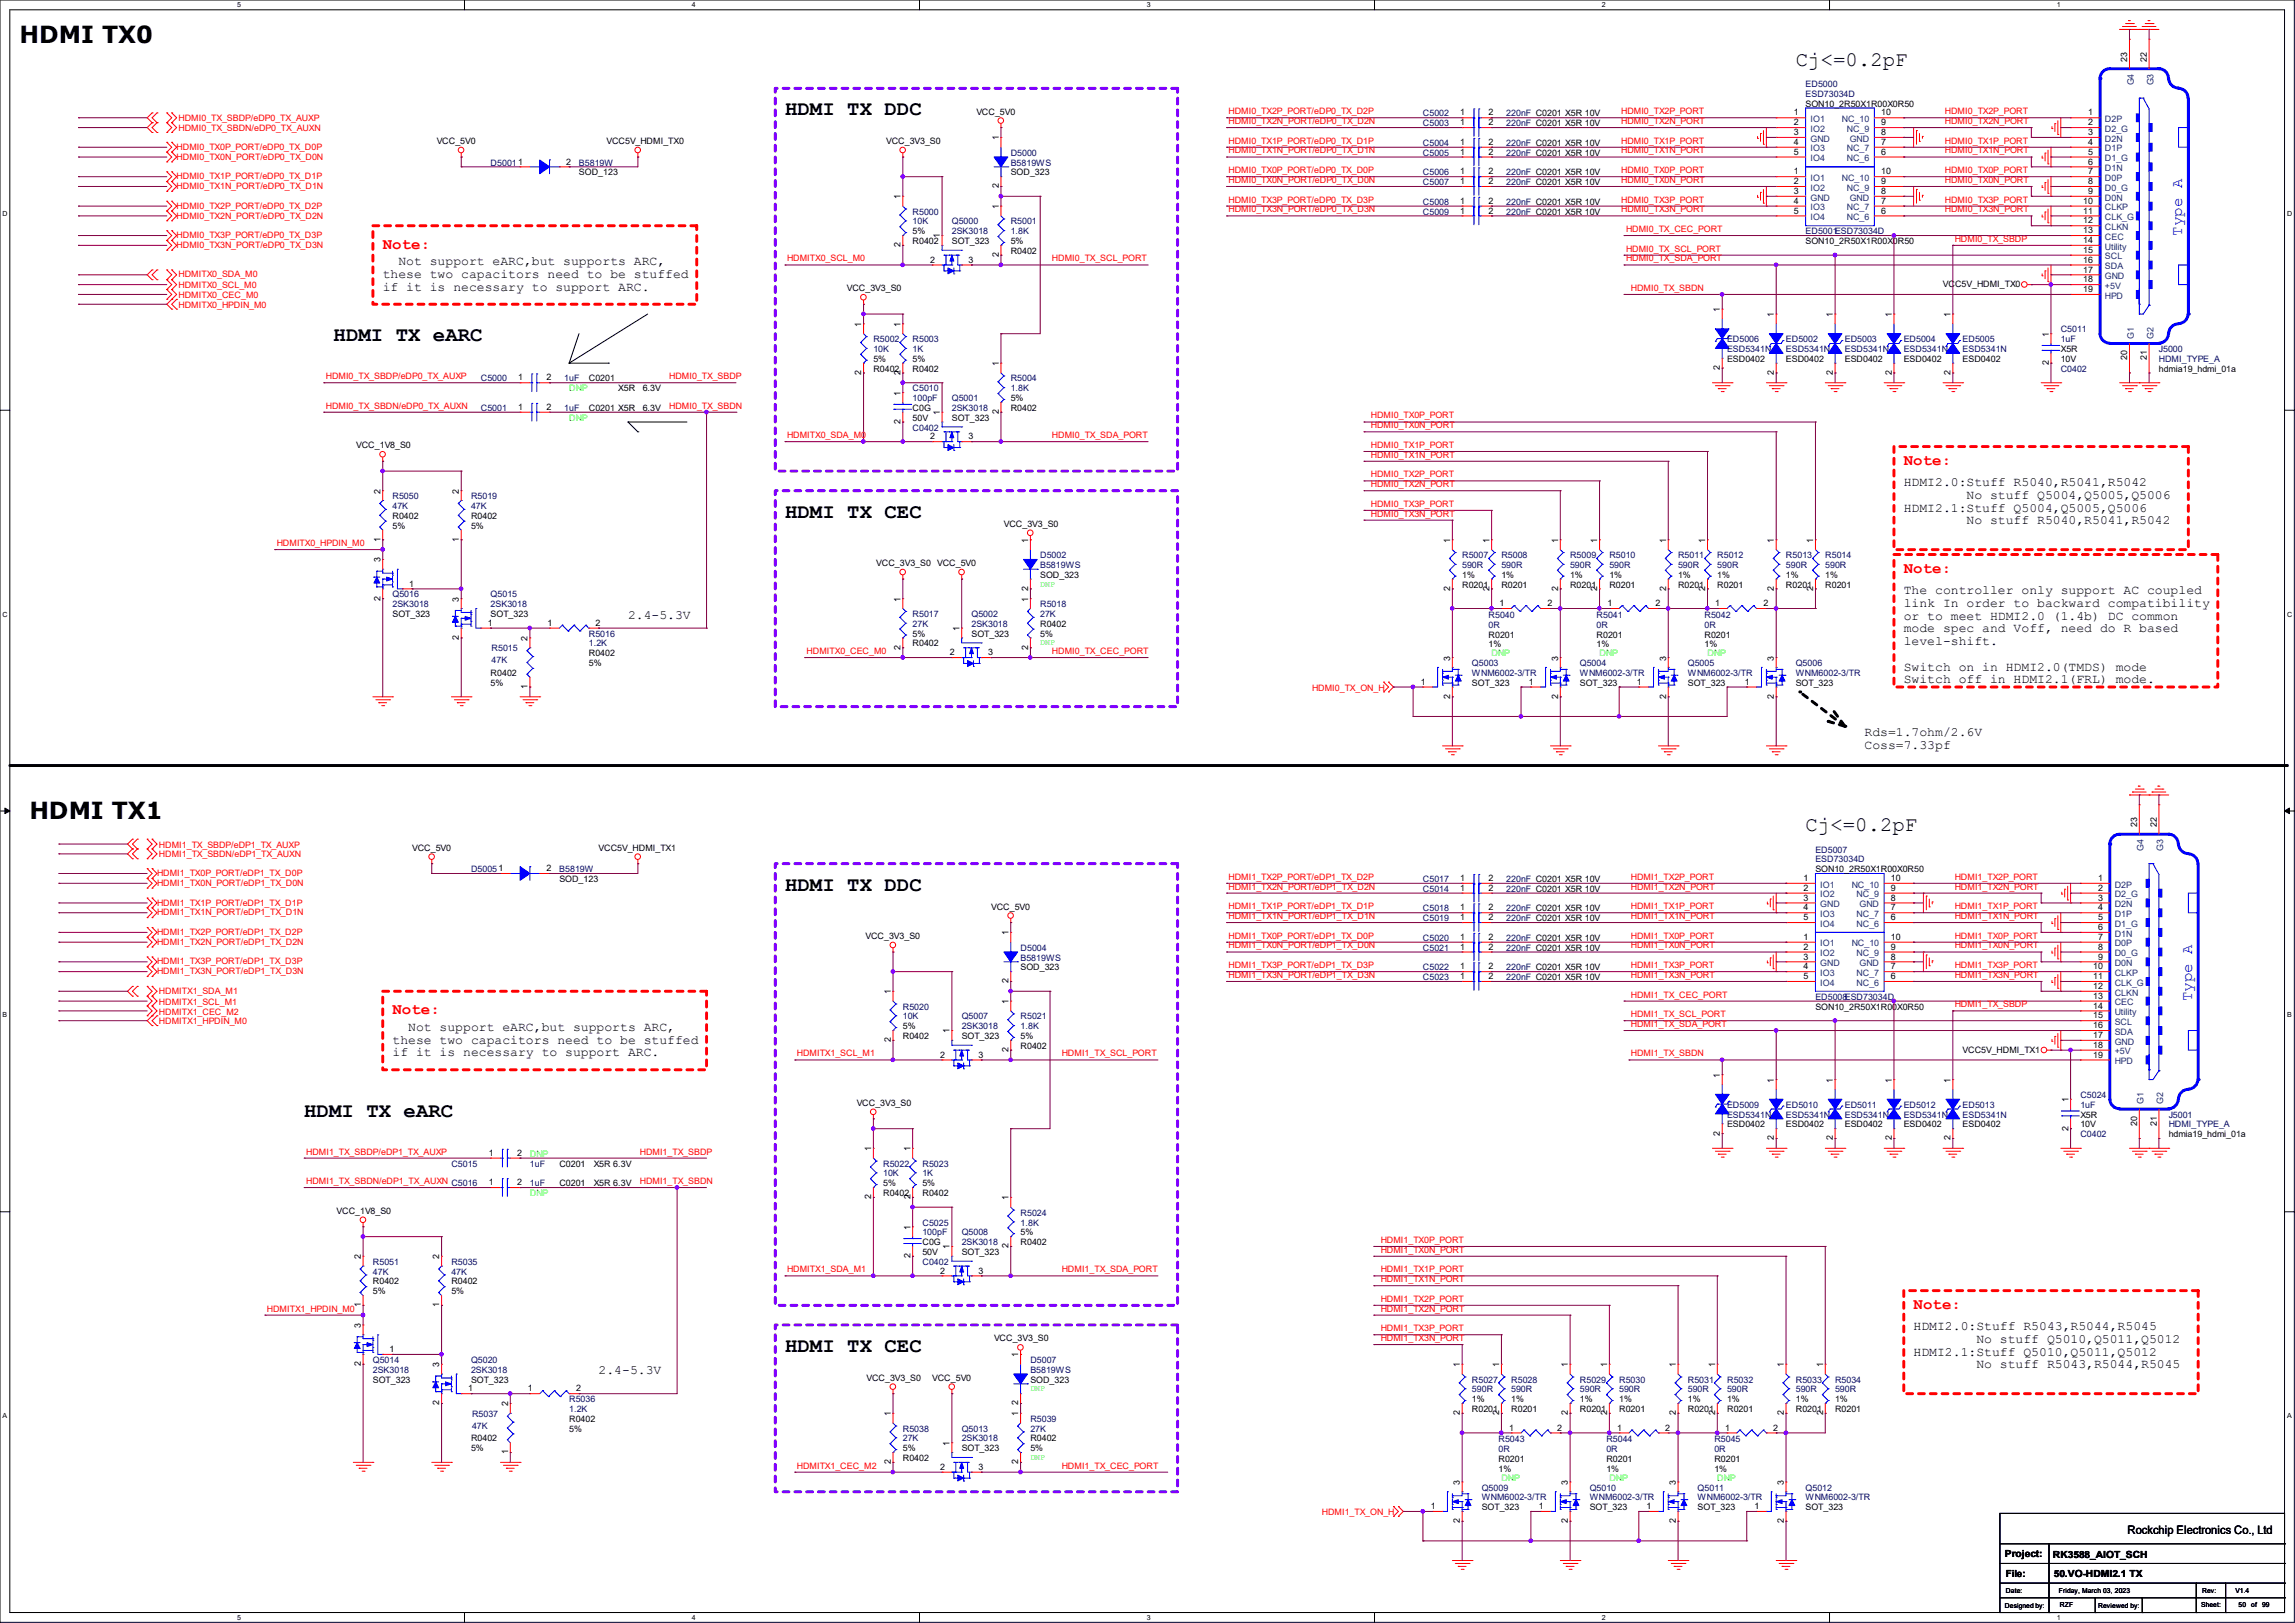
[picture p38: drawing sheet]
<svg xmlns="http://www.w3.org/2000/svg" width="297mm" height="210mm" viewBox="0 0 297 210" stroke-linecap="round" stroke-linejoin="round" font-family="sans-serif">
<defs><g id="words">
<g font-size="3">
<text x="2.5" y="5.6">HDMI TX0</text>
<text x="3.8" y="105.9">HDMI TX1</text>
</g>
<g font-size="2.7">
<text x="232.4" y="8.5">Cj&lt;=0.2pF</text>
<text x="101.6" y="14.9">HDMI TX DDC</text>
<text x="43.2" y="44.2">HDMI TX eARC</text>
<text x="101.6" y="67">HDMI TX CEC</text>
<text x="233.7" y="107.6">Cj&lt;=0.2pF</text>
<text x="101.6" y="115.3">HDMI TX DDC</text>
<text x="39.4" y="144.5">HDMI TX eARC</text>
<text x="101.6" y="175">HDMI TX CEC</text>
</g>
<g font-size="2" fill="#f00">
<text x="49.5" y="32.2">Note:</text>
<text x="246.4" y="60.1">Note:</text>
<text x="246.4" y="74.1">Note:</text>
<text x="50.8" y="131.2">Note:</text>
<text x="247.6" y="169.3">Note:</text>
</g>
<g font-size="2" fill="#00f">
<text x="282.4" y="30.5" transform="rotate(-90 282.4 30.5)">Type A</text>
<text x="283.7" y="129.5" transform="rotate(-90 283.7 129.5)">Type A</text>
</g>
<g font-size="1.7">
<text x="49.5" y="36">these two capacitors need to be stuffed</text>
<text x="51.6" y="34.3">Not support eARC,but supports ARC,</text>
<text x="49.5" y="37.6">if it is necessary to support ARC.</text>
<text x="246.4" y="62.9">HDMI2.0:Stuff R5040,R5041,R5042</text>
<text x="254.5" y="64.6">No stuff Q5004,Q5005,Q5006</text>
<text x="246.4" y="66.2">HDMI2.1:Stuff Q5004,Q5005,Q5006</text>
<text x="254.5" y="67.9">No stuff R5040,R5041,R5042</text>
<text x="246.4" y="76.9">The controller only support AC coupled</text>
<text x="81.3" y="80.1">2.4-5.3V</text>
<text x="246.4" y="78.5">link In order to backward compatibility</text>
<text x="246.4" y="80.2">or to meet HDMI2.0 (1.4b) DC common</text>
<text x="246.4" y="81.8">mode spec and Voff, need do R based</text>
<text x="246.4" y="83.5">level-shift.</text>
<text x="246.4" y="86.8">Switch on in HDMI2.0(TMDS) mode</text>
<text x="246.4" y="88.4">Switch off in HDMI2.1(FRL) mode.</text>
<text x="241.3" y="95.3">Rds=1.7ohm/2.6V</text>
<text x="241.3" y="96.9">Coss=7.33pf</text>
<text x="50.8" y="135">these two capacitors need to be stuffed</text>
<text x="50.8" y="136.7">if it is necessary to support ARC.</text>
<text x="52.8" y="133.4">Not support eARC,but supports ARC,</text>
<text x="247.6" y="172.1">HDMI2.0:Stuff R5043,R5044,R5045</text>
<text x="255.8" y="173.8">No stuff Q5010,Q5011,Q5012</text>
<text x="77.5" y="177.8">2.4-5.3V</text>
<text x="247.6" y="175.4">HDMI2.1:Stuff Q5010,Q5011,Q5012</text>
<text x="255.8" y="177.1">No stuff R5043,R5044,R5045</text>
</g>
<text font-size="1.5" x="275.3" y="198.5">Rockchip Electronics Co., Ltd</text>
<g font-size="1.3">
<text x="259.5" y="201.5">Project:</text>
<text x="265.7" y="201.6">RK3588_AIOT_SCH</text>
<text x="259.6" y="204">File:</text>
<text x="265.8" y="204.1">50.VO-HDMI2.1 TX</text>
</g>
<g font-size="1.1" fill="#000080">
<text x="233.7" y="11.3">ED5000</text>
<text x="184.1" y="16.3">C5003</text>
<text x="184.1" y="15.1">C5002</text>
<text x="194.9" y="16.3">220nF C0201 X5R 10V</text>
<text x="194.9" y="15.1">220nF C0201 X5R 10V</text>
<text x="233.7" y="12.5">ESD73034D</text>
<text x="63.5" y="21.4">D50011</text>
<text x="74.9" y="21.4">B5819W</text>
<text x="130.8" y="20.2">D5000</text>
<text x="130.8" y="21.4">B5819WS</text>
<text x="184.1" y="20.2">C5005</text>
<text x="184.1" y="18.9">C5004</text>
<text x="184.1" y="22.7">C5006</text>
<text x="184.1" y="24">C5007</text>
<text x="194.9" y="20.2">220nF C0201 X5R 10V</text>
<text x="194.9" y="18.9">220nF C0201 X5R 10V</text>
<text x="194.9" y="22.7">220nF C0201 X5R 10V</text>
<text x="194.9" y="24">220nF C0201 X5R 10V</text>
<text x="118.1" y="27.8">R5000</text>
<text x="118.1" y="29">10K</text>
<text x="123.2" y="29">Q5000</text>
<text x="130.8" y="29">R5001</text>
<text x="184.1" y="27.8">C5009</text>
<text x="184.1" y="26.5">C5008</text>
<text x="194.9" y="27.8">220nF C0201 X5R 10V</text>
<text x="194.9" y="26.5">220nF C0201 X5R 10V</text>
<text x="123.2" y="30.3">2SK3018</text>
<text x="130.8" y="30.3">1.8K</text>
<text x="233.7" y="30.3">ED5001ESD73034D</text>
<text x="113" y="44.3">R5002</text>
<text x="113" y="45.6">10K</text>
<text x="118.1" y="44.3">R5003</text>
<text x="118.1" y="45.6">1K</text>
<text x="223.5" y="44.3">ED5006</text>
<text x="223.5" y="45.6">ESD5341N</text>
<text x="231.1" y="44.3">ED5002</text>
<text x="231.1" y="45.6">ESD5341N</text>
<text x="238.8" y="44.3">ED5003</text>
<text x="238.8" y="45.6">ESD5341N</text>
<text x="246.4" y="44.3">ED5004</text>
<text x="246.4" y="45.6">ESD5341N</text>
<text x="254" y="44.3">ED5005</text>
<text x="254" y="45.6">ESD5341N</text>
<text x="266.7" y="43">C5011</text>
<text x="266.7" y="44.3">1uF</text>
<text x="279.4" y="45.6">J5000</text>
<text x="279.4" y="46.8">HDMI_TYPE_A</text>
<text x="62.2" y="49.4">C5000</text>
<text x="62.2" y="53.2">C5001</text>
<text x="73" y="49.4">1uF</text>
<text x="73" y="53.2">1uF</text>
<text x="118.1" y="50.6">C5010</text>
<text x="118.1" y="51.9">100pF</text>
<text x="123.2" y="51.9">Q5001</text>
<text x="123.2" y="53.2">2SK3018</text>
<text x="130.8" y="49.4">R5004</text>
<text x="130.8" y="50.6">1.8K</text>
<text x="266.7" y="48.1">C0402</text>
<text x="118.1" y="55.7">C0402</text>
<text x="50.8" y="64.6">R5050</text>
<text x="50.8" y="65.9">47K</text>
<text x="61" y="64.6">R5019</text>
<text x="61" y="65.9">47K</text>
<text x="50.8" y="77.3">Q5016</text>
<text x="63.5" y="77.3">Q5015</text>
<text x="134.6" y="72.2">D5002</text>
<text x="134.6" y="73.5">B5819WS</text>
<text x="189.2" y="72.2">R5007</text>
<text x="189.2" y="73.5">590R</text>
<text x="194.3" y="72.2">R5008</text>
<text x="194.3" y="73.5">590R</text>
<text x="203.2" y="72.2">R5009</text>
<text x="203.2" y="73.5">590R</text>
<text x="208.3" y="72.2">R5010</text>
<text x="208.3" y="73.5">590R</text>
<text x="217.2" y="72.2">R5011</text>
<text x="217.2" y="73.5">590R</text>
<text x="222.2" y="72.2">R5012</text>
<text x="222.2" y="73.5">590R</text>
<text x="231.1" y="72.2">R5013</text>
<text x="231.1" y="73.5">590R</text>
<text x="236.2" y="72.2">R5014</text>
<text x="236.2" y="73.5">590R</text>
<text x="50.8" y="78.6">2SK3018</text>
<text x="63.5" y="78.6">2SK3018</text>
<text x="76.2" y="82.4">R5016</text>
<text x="76.2" y="83.7">1.2K</text>
<text x="118.1" y="79.8">R5017</text>
<text x="118.1" y="81.1">27K</text>
<text x="125.7" y="79.8">Q5002</text>
<text x="125.7" y="81.1">2SK3018</text>
<text x="134.6" y="78.6">R5018</text>
<text x="134.6" y="79.8">27K</text>
<text x="192.7" y="80">R5040</text>
<text x="192.7" y="81.2">0R</text>
<text x="206.6" y="80">R5041</text>
<text x="206.6" y="81.2">0R</text>
<text x="220.6" y="80">R5042</text>
<text x="220.6" y="81.2">0R</text>
<text x="63.6" y="84.3">R5015</text>
<text x="63.6" y="85.8">47K</text>
<text x="190.5" y="86.2">Q5003</text>
<text x="190.5" y="87.5">WNM6002-3/TR</text>
<text x="204.5" y="86.2">Q5004</text>
<text x="204.5" y="87.5">WNM6002-3/TR</text>
<text x="218.4" y="86.2">Q5005</text>
<text x="218.4" y="87.5">WNM6002-3/TR</text>
<text x="232.4" y="86.2">Q5006</text>
<text x="232.4" y="87.5">WNM6002-3/TR</text>
<text x="61" y="112.9">D50051</text>
<text x="72.4" y="112.9">B5819W</text>
<text x="234.9" y="110.3">ED5007</text>
<text x="234.9" y="111.6">ESD73034D</text>
<text x="184.1" y="117.9">C5018</text>
<text x="184.1" y="114.1">C5017</text>
<text x="184.1" y="119.2">C5019</text>
<text x="184.1" y="115.4">C5014</text>
<text x="194.9" y="117.9">220nF C0201 X5R 10V</text>
<text x="194.9" y="114.1">220nF C0201 X5R 10V</text>
<text x="194.9" y="119.2">220nF C0201 X5R 10V</text>
<text x="194.9" y="115.4">220nF C0201 X5R 10V</text>
<text x="132.1" y="123">D5004</text>
<text x="132.1" y="124.3">B5819WS</text>
<text x="184.1" y="123">C5021</text>
<text x="184.1" y="121.8">C5020</text>
<text x="184.1" y="125.6">C5022</text>
<text x="194.9" y="123">220nF C0201 X5R 10V</text>
<text x="194.9" y="121.8">220nF C0201 X5R 10V</text>
<text x="194.9" y="125.6">220nF C0201 X5R 10V</text>
<text x="116.8" y="130.6">R5020</text>
<text x="116.8" y="131.9">10K</text>
<text x="124.5" y="131.9">Q5007</text>
<text x="132.1" y="131.9">R5021</text>
<text x="184.1" y="126.8">C5023</text>
<text x="194.9" y="126.8">220nF C0201 X5R 10V</text>
<text x="234.9" y="129.4">ED5008ESD73034D</text>
<text x="124.5" y="133.2">2SK3018</text>
<text x="132.1" y="133.2">1.8K</text>
<text x="223.5" y="143.3">ED5009</text>
<text x="231.1" y="143.3">ED5010</text>
<text x="238.8" y="143.3">ED5011</text>
<text x="246.4" y="143.3">ED5012</text>
<text x="254" y="143.3">ED5013</text>
<text x="269.2" y="142.1">C5024</text>
<text x="269.2" y="143.3">1uF</text>
<text x="223.5" y="144.6">ESD5341N</text>
<text x="231.1" y="144.6">ESD5341N</text>
<text x="238.8" y="144.6">ESD5341N</text>
<text x="246.4" y="144.6">ESD5341N</text>
<text x="254" y="144.6">ESD5341N</text>
<text x="269.2" y="147.2">C0402</text>
<text x="280.7" y="144.6">J5001</text>
<text x="280.7" y="145.9">HDMI_TYPE_A</text>
<text x="58.4" y="151">C5015</text>
<text x="58.4" y="153.5">C5016</text>
<text x="68.6" y="151">1uF</text>
<text x="68.6" y="153.5">1uF</text>
<text x="114.3" y="151">R5022</text>
<text x="114.3" y="152.2">10K</text>
<text x="119.4" y="151">R5023</text>
<text x="119.4" y="152.2">1K</text>
<text x="119.4" y="158.6">C5025</text>
<text x="119.4" y="159.9">100pF</text>
<text x="124.5" y="159.9">Q5008</text>
<text x="124.5" y="161.1">2SK3018</text>
<text x="132.1" y="157.3">R5024</text>
<text x="132.1" y="158.6">1.8K</text>
<text x="48.3" y="163.7">R5051</text>
<text x="48.3" y="164.9">47K</text>
<text x="58.4" y="163.7">R5035</text>
<text x="58.4" y="164.9">47K</text>
<text x="119.4" y="163.7">C0402</text>
<text x="48.3" y="176.4">Q5014</text>
<text x="48.3" y="177.6">2SK3018</text>
<text x="61" y="176.4">Q5020</text>
<text x="61" y="177.6">2SK3018</text>
<text x="133.3" y="176.4">D5007</text>
<text x="133.3" y="177.6">B5819WS</text>
<text x="190.5" y="178.9">R5027</text>
<text x="195.6" y="178.9">R5028</text>
<text x="204.5" y="178.9">R5029</text>
<text x="209.5" y="178.9">R5030</text>
<text x="218.4" y="178.9">R5031</text>
<text x="223.5" y="178.9">R5032</text>
<text x="232.4" y="178.9">R5033</text>
<text x="237.5" y="178.9">R5034</text>
<text x="61.1" y="183.4">R5037</text>
<text x="61.1" y="184.9">47K</text>
<text x="73.7" y="181.4">R5036</text>
<text x="73.7" y="182.7">1.2K</text>
<text x="116.8" y="185.3">R5038</text>
<text x="124.5" y="185.3">Q5013</text>
<text x="133.3" y="184">R5039</text>
<text x="133.3" y="185.3">27K</text>
<text x="190.5" y="180.2">590R</text>
<text x="195.6" y="180.2">590R</text>
<text x="204.5" y="180.2">590R</text>
<text x="209.5" y="180.2">590R</text>
<text x="218.4" y="180.2">590R</text>
<text x="223.5" y="180.2">590R</text>
<text x="232.4" y="180.2">590R</text>
<text x="237.5" y="180.2">590R</text>
<text x="116.8" y="186.5">27K</text>
<text x="124.5" y="186.5">2SK3018</text>
<text x="193.9" y="186.7">R5043</text>
<text x="193.9" y="187.9">0R</text>
<text x="207.9" y="186.7">R5044</text>
<text x="207.9" y="187.9">0R</text>
<text x="221.9" y="186.7">R5045</text>
<text x="221.9" y="187.9">0R</text>
<text x="191.8" y="192.9">Q5009</text>
<text x="191.8" y="194.1">WNM6002-3/TR</text>
<text x="205.7" y="192.9">Q5010</text>
<text x="205.7" y="194.1">WNM6002-3/TR</text>
<text x="219.7" y="192.9">Q5011</text>
<text x="219.7" y="194.1">WNM6002-3/TR</text>
<text x="233.7" y="192.9">Q5012</text>
<text x="233.7" y="194.1">WNM6002-3/TR</text>
</g>
<g font-size="1.1">
<text x="275.3" y="8" transform="rotate(-90 275.3 8)">23</text>
<text x="277.8" y="8" transform="rotate(-90 277.8 8)">22</text>
<text x="126.4" y="14.8">VCC_5V0</text>
<text x="189" y="16.2">1</text>
<text x="189" y="14.9">1</text>
<text x="192.7" y="16.2">2</text>
<text x="192.7" y="14.9">2</text>
<text x="232.2" y="14.9">1</text>
<text x="232.2" y="16.2">2</text>
<text x="232.2" y="17.5">3</text>
<text x="233.7" y="13.8">SON10_2R50X1R00X0R50</text>
<text x="243.5" y="14.9">10</text>
<text x="243.5" y="16.2">9</text>
<text x="243.5" y="17.5">8</text>
<text x="270.2" y="14.9">1</text>
<text x="270.2" y="16.2">2</text>
<text x="270.2" y="17.5">3</text>
<text x="56.5" y="18.6">VCC_5V0</text>
<text x="73.3" y="21.3">2</text>
<text x="74.9" y="22.7">SOD_123</text>
<text x="78.5" y="18.6">VCC5V_HDMI_TX0</text>
<text x="114.7" y="18.6">VCC_3V3_S0</text>
<text x="129.2" y="18.2" transform="rotate(-90 129.2 18.2)">1</text>
<text x="130.8" y="22.7">SOD_323</text>
<text x="189" y="20">1</text>
<text x="189" y="18.8">1</text>
<text x="189" y="22.6">1</text>
<text x="189" y="23.8">1</text>
<text x="192.7" y="20">2</text>
<text x="192.7" y="18.8">2</text>
<text x="192.7" y="22.6">2</text>
<text x="192.7" y="23.8">2</text>
<text x="232.2" y="22.6">1</text>
<text x="232.2" y="23.8">2</text>
<text x="232.2" y="18.8">4</text>
<text x="232.2" y="20">5</text>
<text x="243.5" y="22.6">10</text>
<text x="243.5" y="23.8">9</text>
<text x="243.5" y="18.8">7</text>
<text x="243.5" y="20">6</text>
<text x="270.2" y="18.8">4</text>
<text x="270.2" y="20">5</text>
<text x="270.2" y="21.3">6</text>
<text x="270.2" y="22.6">7</text>
<text x="270.2" y="23.8">8</text>
<text x="116.5" y="25.8" transform="rotate(-90 116.5 25.8)">1</text>
<text x="129.2" y="27.1" transform="rotate(-90 129.2 27.1)">1</text>
<text x="129.2" y="24.4" transform="rotate(-90 129.2 24.4)">2</text>
<text x="189" y="27.6">1</text>
<text x="189" y="26.4">1</text>
<text x="192.7" y="27.6">2</text>
<text x="192.7" y="26.4">2</text>
<text x="232.2" y="26.4">4</text>
<text x="232.2" y="27.6">5</text>
<text x="232.2" y="25.1">3</text>
<text x="243.5" y="26.4">7</text>
<text x="243.5" y="27.6">6</text>
<text x="243.5" y="25.1">8</text>
<text x="269.6" y="26.4">10</text>
<text x="269.6" y="27.6">11</text>
<text x="269.6" y="28.9">12</text>
<text x="270.2" y="25.1">9</text>
<text x="116.5" y="32" transform="rotate(-90 116.5 32)">2</text>
<text x="118.1" y="31.6">R0402</text>
<text x="118.1" y="30.3">5%</text>
<text x="120.4" y="34">2</text>
<text x="121.6" y="30.9" transform="rotate(-90 121.6 30.9)">1</text>
<text x="123.2" y="31.6">SOT_323</text>
<text x="125.3" y="34">3</text>
<text x="129.2" y="33.3" transform="rotate(-90 129.2 33.3)">2</text>
<text x="130.8" y="32.9">R0402</text>
<text x="130.8" y="31.6">5%</text>
<text x="233.7" y="31.6">SON10_2R50X1R00X0R50</text>
<text x="269.6" y="30.2">13</text>
<text x="269.6" y="31.5">14</text>
<text x="269.6" y="32.7">15</text>
<text x="269.6" y="34">16</text>
<text x="269.6" y="35.3">17</text>
<text x="109.6" y="37.7">VCC_3V3_S0</text>
<text x="222.6" y="40.4" transform="rotate(-90 222.6 40.4)">1</text>
<text x="229.6" y="41" transform="rotate(-90 229.6 41)">1</text>
<text x="237.2" y="41" transform="rotate(-90 237.2 41)">1</text>
<text x="244.8" y="41" transform="rotate(-90 244.8 41)">1</text>
<text x="251.5" y="37.2">VCC5V_HDMI_TX0</text>
<text x="252.4" y="41" transform="rotate(-90 252.4 41)">1</text>
<text x="269.6" y="36.5">18</text>
<text x="269.6" y="37.8">19</text>
<text x="111.5" y="42.3" transform="rotate(-90 111.5 42.3)">1</text>
<text x="113" y="46.8">5%</text>
<text x="116.5" y="42.3" transform="rotate(-90 116.5 42.3)">1</text>
<text x="118.1" y="46.8">5%</text>
<text x="129.2" y="47.4" transform="rotate(-90 129.2 47.4)">1</text>
<text x="222.6" y="47.9" transform="rotate(-90 222.6 47.9)">2</text>
<text x="223.5" y="46.8">ESD0402</text>
<text x="231.1" y="46.8">ESD0402</text>
<text x="238.8" y="46.8">ESD0402</text>
<text x="246.4" y="46.8">ESD0402</text>
<text x="254" y="46.8">ESD0402</text>
<text x="265.1" y="47.2" transform="rotate(-90 265.1 47.2)">2</text>
<text x="265.1" y="43.6" transform="rotate(-90 265.1 43.6)">1</text>
<text x="266.7" y="45.6">X5R</text>
<text x="266.7" y="46.8">10V</text>
<text x="275.3" y="46.6" transform="rotate(-90 275.3 46.6)">20</text>
<text x="277.8" y="46.6" transform="rotate(-90 277.8 46.6)">21</text>
<text x="67.1" y="49.2">1</text>
<text x="67.1" y="53">1</text>
<text x="70.7" y="49.2">2</text>
<text x="70.7" y="53">2</text>
<text x="76.2" y="49.4">C0201</text>
<text x="76.2" y="53.2">C0201 X5R</text>
<text x="80" y="50.6">X5R</text>
<text x="83.2" y="53.2">6.3V</text>
<text x="83.2" y="50.6">6.3V</text>
<text x="111.5" y="48.5" transform="rotate(-90 111.5 48.5)">2</text>
<text x="113" y="48.1">R0402</text>
<text x="116.5" y="51.2" transform="rotate(-90 116.5 51.2)">1</text>
<text x="116.5" y="48.5" transform="rotate(-90 116.5 48.5)">2</text>
<text x="118.1" y="53.2">C0G</text>
<text x="118.1" y="48.1">R0402</text>
<text x="121.6" y="53.7" transform="rotate(-90 121.6 53.7)">1</text>
<text x="129.2" y="53.6" transform="rotate(-90 129.2 53.6)">2</text>
<text x="130.8" y="53.2">R0402</text>
<text x="130.8" y="51.9">5%</text>
<text x="229.6" y="48.5" transform="rotate(-90 229.6 48.5)">2</text>
<text x="237.2" y="48.5" transform="rotate(-90 237.2 48.5)">2</text>
<text x="244.8" y="48.5" transform="rotate(-90 244.8 48.5)">2</text>
<text x="252.4" y="48.5" transform="rotate(-90 252.4 48.5)">2</text>
<text x="279.4" y="48.1">hdmia19_hdmi_01a</text>
<text x="46.1" y="58">VCC_1V8_S0</text>
<text x="116.5" y="54.9" transform="rotate(-90 116.5 54.9)">2</text>
<text x="118.1" y="54.4">50V</text>
<text x="120.4" y="56.9">2</text>
<text x="123.2" y="54.4">SOT_323</text>
<text x="125.3" y="56.9">3</text>
<text x="49.2" y="63.9" transform="rotate(-90 49.2 63.9)">2</text>
<text x="59.4" y="63.9" transform="rotate(-90 59.4 63.9)">2</text>
<text x="49.2" y="70.1" transform="rotate(-90 49.2 70.1)">1</text>
<text x="50.8" y="67.1">R0402</text>
<text x="50.8" y="68.4">5%</text>
<text x="59.4" y="70.1" transform="rotate(-90 59.4 70.1)">1</text>
<text x="61" y="67.1">R0402</text>
<text x="61" y="68.4">5%</text>
<text x="129.9" y="68.2">VCC_3V3_S0</text>
<text x="133.1" y="70.2" transform="rotate(-90 133.1 70.2)">1</text>
<text x="187.7" y="70.2" transform="rotate(-90 187.7 70.2)">1</text>
<text x="192.7" y="70.2" transform="rotate(-90 192.7 70.2)">1</text>
<text x="201.6" y="70.2" transform="rotate(-90 201.6 70.2)">1</text>
<text x="206.7" y="70.2" transform="rotate(-90 206.7 70.2)">1</text>
<text x="215.6" y="70.2" transform="rotate(-90 215.6 70.2)">1</text>
<text x="220.7" y="70.2" transform="rotate(-90 220.7 70.2)">1</text>
<text x="229.6" y="70.2" transform="rotate(-90 229.6 70.2)">1</text>
<text x="234.7" y="70.2" transform="rotate(-90 234.7 70.2)">1</text>
<text x="49.2" y="77.7" transform="rotate(-90 49.2 77.7)">2</text>
<text x="49.2" y="72.8" transform="rotate(-90 49.2 72.8)">3</text>
<text x="53" y="75.9">1</text>
<text x="59.4" y="77.8" transform="rotate(-90 59.4 77.8)">3</text>
<text x="113.4" y="73.2">VCC_3V3_S0</text>
<text x="116.5" y="77.8" transform="rotate(-90 116.5 77.8)">1</text>
<text x="121.3" y="73.2">VCC_5V0</text>
<text x="133.1" y="77.8" transform="rotate(-90 133.1 77.8)">1</text>
<text x="133.1" y="76.5" transform="rotate(-90 133.1 76.5)">2</text>
<text x="134.6" y="74.8">SOD_323</text>
<text x="187.7" y="76.5" transform="rotate(-90 187.7 76.5)">2</text>
<text x="189.2" y="76">R0201</text>
<text x="189.2" y="74.8">1%</text>
<text x="192.7" y="76.5" transform="rotate(-90 192.7 76.5)">2</text>
<text x="194.3" y="76">R0201</text>
<text x="194.3" y="74.8">1%</text>
<text x="201.6" y="76.5" transform="rotate(-90 201.6 76.5)">2</text>
<text x="203.2" y="76">R0201</text>
<text x="203.2" y="74.8">1%</text>
<text x="206.7" y="76.5" transform="rotate(-90 206.7 76.5)">2</text>
<text x="208.3" y="76">R0201</text>
<text x="208.3" y="74.8">1%</text>
<text x="215.6" y="76.5" transform="rotate(-90 215.6 76.5)">2</text>
<text x="217.2" y="76">R0201</text>
<text x="217.2" y="74.8">1%</text>
<text x="220.7" y="76.5" transform="rotate(-90 220.7 76.5)">2</text>
<text x="222.2" y="76">R0201</text>
<text x="222.2" y="74.8">1%</text>
<text x="229.6" y="76.5" transform="rotate(-90 229.6 76.5)">2</text>
<text x="231.1" y="76">R0201</text>
<text x="231.1" y="74.8">1%</text>
<text x="234.7" y="76.5" transform="rotate(-90 234.7 76.5)">2</text>
<text x="236.2" y="76">R0201</text>
<text x="236.2" y="74.8">1%</text>
<text x="50.8" y="79.8">SOT_323</text>
<text x="59.4" y="82.8" transform="rotate(-90 59.4 82.8)">2</text>
<text x="63.1" y="81">1</text>
<text x="63.5" y="79.8">SOT_323</text>
<text x="68.3" y="82.9" transform="rotate(-90 68.3 82.9)">2</text>
<text x="70.9" y="81">1</text>
<text x="77.1" y="81">2</text>
<text x="118.1" y="83.7">R0402</text>
<text x="118.1" y="82.4">5%</text>
<text x="124.2" y="81.7" transform="rotate(-90 124.2 81.7)">1</text>
<text x="125.7" y="82.4">SOT_323</text>
<text x="134.6" y="81.1">R0402</text>
<text x="134.6" y="82.4">5%</text>
<text x="192.7" y="82.5">R0201</text>
<text x="192.7" y="83.8">1%</text>
<text x="194.1" y="78.4">1</text>
<text x="200.3" y="78.4">2</text>
<text x="206.6" y="82.5">R0201</text>
<text x="206.6" y="83.8">1%</text>
<text x="208" y="78.4">1</text>
<text x="214.2" y="78.4">2</text>
<text x="220.6" y="82.5">R0201</text>
<text x="220.6" y="83.8">1%</text>
<text x="222" y="78.4">1</text>
<text x="228.2" y="78.4">2</text>
<text x="63.5" y="87.5">R0402</text>
<text x="63.5" y="88.7">5%</text>
<text x="68.3" y="89.2" transform="rotate(-90 68.3 89.2)">1</text>
<text x="76.2" y="84.9">R0402</text>
<text x="76.2" y="86.2">5%</text>
<text x="116.5" y="84.1" transform="rotate(-90 116.5 84.1)">2</text>
<text x="122.9" y="84.8">2</text>
<text x="127.9" y="84.8">3</text>
<text x="133.1" y="84.1" transform="rotate(-90 133.1 84.1)">2</text>
<text x="183.9" y="88.6">1</text>
<text x="187.7" y="85.5" transform="rotate(-90 187.7 85.5)">3</text>
<text x="190.5" y="88.7">SOT_323</text>
<text x="197.9" y="88.6">1</text>
<text x="201.6" y="85.5" transform="rotate(-90 201.6 85.5)">3</text>
<text x="204.5" y="88.7">SOT_323</text>
<text x="211.8" y="88.6">1</text>
<text x="215.6" y="85.5" transform="rotate(-90 215.6 85.5)">3</text>
<text x="218.4" y="88.7">SOT_323</text>
<text x="225.8" y="88.6">1</text>
<text x="229.6" y="85.5" transform="rotate(-90 229.6 85.5)">3</text>
<text x="232.4" y="88.7">SOT_323</text>
<text x="187.7" y="90.4" transform="rotate(-90 187.7 90.4)">2</text>
<text x="201.6" y="90.4" transform="rotate(-90 201.6 90.4)">2</text>
<text x="215.6" y="90.4" transform="rotate(-90 215.6 90.4)">2</text>
<text x="229.6" y="90.4" transform="rotate(-90 229.6 90.4)">2</text>
<text x="276.6" y="107.1" transform="rotate(-90 276.6 107.1)">23</text>
<text x="279.1" y="107.1" transform="rotate(-90 279.1 107.1)">22</text>
<text x="53.3" y="110.1">VCC_5V0</text>
<text x="70.7" y="112.7">2</text>
<text x="77.5" y="110.1">VCC5V_HDMI_TX1</text>
<text x="234.9" y="112.9">SON10_2R50X1R00X0R50</text>
<text x="72.4" y="114.1">SOD_123</text>
<text x="128.3" y="117.7">VCC_5V0</text>
<text x="189" y="117.8">1</text>
<text x="189" y="114">1</text>
<text x="189" y="119.1">1</text>
<text x="189" y="115.3">1</text>
<text x="192.7" y="117.8">2</text>
<text x="192.7" y="114">2</text>
<text x="192.7" y="119.1">2</text>
<text x="192.7" y="115.3">2</text>
<text x="233.4" y="114">1</text>
<text x="233.4" y="115.3">2</text>
<text x="233.4" y="117.8">4</text>
<text x="233.4" y="119.1">5</text>
<text x="233.4" y="116.5">3</text>
<text x="244.7" y="114">10</text>
<text x="244.7" y="115.3">9</text>
<text x="244.7" y="117.8">7</text>
<text x="244.7" y="119.1">6</text>
<text x="244.7" y="116.5">8</text>
<text x="271.5" y="114">1</text>
<text x="271.5" y="115.3">2</text>
<text x="271.5" y="116.5">3</text>
<text x="271.5" y="117.8">4</text>
<text x="271.5" y="119.1">5</text>
<text x="112" y="121.5">VCC_3V3_S0</text>
<text x="130.5" y="121" transform="rotate(-90 130.5 121)">1</text>
<text x="132.1" y="125.6">SOD_323</text>
<text x="189" y="122.9">1</text>
<text x="189" y="121.6">1</text>
<text x="189" y="125.4">1</text>
<text x="192.7" y="122.9">2</text>
<text x="192.7" y="121.6">2</text>
<text x="192.7" y="125.4">2</text>
<text x="233.4" y="121.6">1</text>
<text x="233.4" y="122.9">2</text>
<text x="233.4" y="125.4">4</text>
<text x="233.4" y="124.2">3</text>
<text x="244.7" y="121.6">10</text>
<text x="244.7" y="122.9">9</text>
<text x="244.7" y="125.4">7</text>
<text x="244.7" y="124.2">8</text>
<text x="270.9" y="125.4">10</text>
<text x="271.5" y="120.4">6</text>
<text x="271.5" y="121.6">7</text>
<text x="271.5" y="122.9">8</text>
<text x="271.5" y="124.2">9</text>
<text x="115.3" y="128.6" transform="rotate(-90 115.3 128.6)">1</text>
<text x="130.5" y="129.9" transform="rotate(-90 130.5 129.9)">1</text>
<text x="130.5" y="127.3" transform="rotate(-90 130.5 127.3)">2</text>
<text x="189" y="126.7">1</text>
<text x="192.7" y="126.7">2</text>
<text x="233.4" y="126.7">5</text>
<text x="234.9" y="130.6">SON10_2R50X1R00X0R50</text>
<text x="244.7" y="126.7">6</text>
<text x="270.9" y="126.7">11</text>
<text x="270.9" y="128">12</text>
<text x="270.9" y="129.2">13</text>
<text x="270.9" y="130.5">14</text>
<text x="270.9" y="131.8">15</text>
<text x="115.3" y="134.9" transform="rotate(-90 115.3 134.9)">2</text>
<text x="116.8" y="134.5">R0402</text>
<text x="116.8" y="133.2">5%</text>
<text x="121.7" y="136.9">2</text>
<text x="122.9" y="133.7" transform="rotate(-90 122.9 133.7)">1</text>
<text x="124.5" y="134.5">SOT_323</text>
<text x="126.6" y="136.9">3</text>
<text x="130.5" y="136.1" transform="rotate(-90 130.5 136.1)">2</text>
<text x="132.1" y="135.7">R0402</text>
<text x="132.1" y="134.5">5%</text>
<text x="254" y="136.2">VCC5V_HDMI_TX1</text>
<text x="270.9" y="133.1">16</text>
<text x="270.9" y="134.3">17</text>
<text x="270.9" y="135.6">18</text>
<text x="270.9" y="136.9">19</text>
<text x="110.9" y="143.1">VCC_3V3_S0</text>
<text x="222.6" y="139.4" transform="rotate(-90 222.6 139.4)">1</text>
<text x="229.6" y="140.1" transform="rotate(-90 229.6 140.1)">1</text>
<text x="237.2" y="140.1" transform="rotate(-90 237.2 140.1)">1</text>
<text x="244.8" y="140.1" transform="rotate(-90 244.8 140.1)">1</text>
<text x="252.4" y="140.1" transform="rotate(-90 252.4 140.1)">1</text>
<text x="267.7" y="142.6" transform="rotate(-90 267.7 142.6)">1</text>
<text x="63.2" y="149.6">1</text>
<text x="66.9" y="149.6">2</text>
<text x="112.7" y="149" transform="rotate(-90 112.7 149)">1</text>
<text x="117.8" y="149" transform="rotate(-90 117.8 149)">1</text>
<text x="222.6" y="146.9" transform="rotate(-90 222.6 146.9)">2</text>
<text x="223.5" y="145.9">ESD0402</text>
<text x="229.6" y="147.6" transform="rotate(-90 229.6 147.6)">2</text>
<text x="231.1" y="145.9">ESD0402</text>
<text x="237.2" y="147.6" transform="rotate(-90 237.2 147.6)">2</text>
<text x="238.8" y="145.9">ESD0402</text>
<text x="244.8" y="147.6" transform="rotate(-90 244.8 147.6)">2</text>
<text x="246.4" y="145.9">ESD0402</text>
<text x="252.4" y="147.6" transform="rotate(-90 252.4 147.6)">2</text>
<text x="254" y="145.9">ESD0402</text>
<text x="267.7" y="146.3" transform="rotate(-90 267.7 146.3)">2</text>
<text x="269.2" y="144.6">X5R</text>
<text x="269.2" y="145.9">10V</text>
<text x="276.6" y="145.7" transform="rotate(-90 276.6 145.7)">20</text>
<text x="279.1" y="145.7" transform="rotate(-90 279.1 145.7)">21</text>
<text x="280.7" y="147.2">hdmia19_hdmi_01a</text>
<text x="63.2" y="153.4">1</text>
<text x="66.9" y="153.4">2</text>
<text x="72.4" y="151">C0201</text>
<text x="72.4" y="153.5">C0201</text>
<text x="76.8" y="151">X5R 6.3V</text>
<text x="76.8" y="153.5">X5R 6.3V</text>
<text x="112.7" y="155.2" transform="rotate(-90 112.7 155.2)">2</text>
<text x="114.3" y="154.8">R0402</text>
<text x="114.3" y="153.5">5%</text>
<text x="117.8" y="155.2" transform="rotate(-90 117.8 155.2)">2</text>
<text x="119.4" y="154.8">R0402</text>
<text x="119.4" y="153.5">5%</text>
<text x="130.5" y="155.3" transform="rotate(-90 130.5 155.3)">1</text>
<text x="43.6" y="157.1">VCC_1V8_S0</text>
<text x="117.8" y="159.1" transform="rotate(-90 117.8 159.1)">1</text>
<text x="119.4" y="161.1">C0G</text>
<text x="122.9" y="161.7" transform="rotate(-90 122.9 161.7)">1</text>
<text x="130.5" y="161.5" transform="rotate(-90 130.5 161.5)">2</text>
<text x="132.1" y="161.1">R0402</text>
<text x="132.1" y="159.9">5%</text>
<text x="46.7" y="162.9" transform="rotate(-90 46.7 162.9)">2</text>
<text x="48.3" y="166.2">R0402</text>
<text x="48.3" y="167.5">5%</text>
<text x="56.9" y="162.9" transform="rotate(-90 56.9 162.9)">2</text>
<text x="58.4" y="166.2">R0402</text>
<text x="58.4" y="167.5">5%</text>
<text x="117.8" y="162.8" transform="rotate(-90 117.8 162.8)">2</text>
<text x="119.4" y="162.4">50V</text>
<text x="121.7" y="164.8">2</text>
<text x="124.5" y="162.4">SOT_323</text>
<text x="126.6" y="164.8">3</text>
<text x="46.7" y="171.8" transform="rotate(-90 46.7 171.8)">3</text>
<text x="46.7" y="169.2" transform="rotate(-90 46.7 169.2)">1</text>
<text x="56.9" y="169.2" transform="rotate(-90 56.9 169.2)">1</text>
<text x="128.6" y="173.6">VCC_3V3_S0</text>
<text x="46.7" y="176.8" transform="rotate(-90 46.7 176.8)">2</text>
<text x="48.3" y="178.9">SOT_323</text>
<text x="50.4" y="175">1</text>
<text x="56.9" y="176.9" transform="rotate(-90 56.9 176.9)">3</text>
<text x="61" y="178.9">SOT_323</text>
<text x="112.1" y="178.7">VCC_3V3_S0</text>
<text x="120.6" y="178.7">VCC_5V0</text>
<text x="131.8" y="175.6" transform="rotate(-90 131.8 175.6)">1</text>
<text x="133.3" y="178.9">SOD_323</text>
<text x="188.9" y="176.9" transform="rotate(-90 188.9 176.9)">1</text>
<text x="194" y="176.9" transform="rotate(-90 194 176.9)">1</text>
<text x="202.9" y="176.9" transform="rotate(-90 202.9 176.9)">1</text>
<text x="208" y="176.9" transform="rotate(-90 208 176.9)">1</text>
<text x="216.9" y="176.9" transform="rotate(-90 216.9 176.9)">1</text>
<text x="222" y="176.9" transform="rotate(-90 222 176.9)">1</text>
<text x="230.9" y="176.9" transform="rotate(-90 230.9 176.9)">1</text>
<text x="235.9" y="176.9" transform="rotate(-90 235.9 176.9)">1</text>
<text x="56.9" y="181.9" transform="rotate(-90 56.9 181.9)">2</text>
<text x="60.6" y="180">1</text>
<text x="65.7" y="182" transform="rotate(-90 65.7 182)">2</text>
<text x="68.3" y="180">1</text>
<text x="73.7" y="184">R0402</text>
<text x="73.7" y="185.3">5%</text>
<text x="74.5" y="180">2</text>
<text x="115.3" y="183.3" transform="rotate(-90 115.3 183.3)">1</text>
<text x="131.8" y="183.3" transform="rotate(-90 131.8 183.3)">1</text>
<text x="131.8" y="181.9" transform="rotate(-90 131.8 181.9)">2</text>
<text x="188.9" y="183.1" transform="rotate(-90 188.9 183.1)">2</text>
<text x="190.5" y="182.7">R0201</text>
<text x="190.5" y="181.4">1%</text>
<text x="194" y="183.1" transform="rotate(-90 194 183.1)">2</text>
<text x="195.3" y="185.1">1</text>
<text x="195.6" y="182.7">R0201</text>
<text x="195.6" y="181.4">1%</text>
<text x="201.5" y="185.1">2</text>
<text x="202.9" y="183.1" transform="rotate(-90 202.9 183.1)">2</text>
<text x="204.5" y="182.7">R0201</text>
<text x="204.5" y="181.4">1%</text>
<text x="208" y="183.1" transform="rotate(-90 208 183.1)">2</text>
<text x="209.3" y="185.1">1</text>
<text x="209.5" y="182.7">R0201</text>
<text x="209.5" y="181.4">1%</text>
<text x="215.5" y="185.1">2</text>
<text x="216.9" y="183.1" transform="rotate(-90 216.9 183.1)">2</text>
<text x="218.4" y="182.7">R0201</text>
<text x="218.4" y="181.4">1%</text>
<text x="222" y="183.1" transform="rotate(-90 222 183.1)">2</text>
<text x="223.3" y="185.1">1</text>
<text x="223.5" y="182.7">R0201</text>
<text x="223.5" y="181.4">1%</text>
<text x="229.5" y="185.1">2</text>
<text x="230.9" y="183.1" transform="rotate(-90 230.9 183.1)">2</text>
<text x="232.4" y="182.7">R0201</text>
<text x="232.4" y="181.4">1%</text>
<text x="235.9" y="183.1" transform="rotate(-90 235.9 183.1)">2</text>
<text x="237.5" y="182.7">R0201</text>
<text x="237.5" y="181.4">1%</text>
<text x="61" y="186.5">R0402</text>
<text x="61" y="187.8">5%</text>
<text x="65.7" y="188.2" transform="rotate(-90 65.7 188.2)">1</text>
<text x="115.3" y="189.5" transform="rotate(-90 115.3 189.5)">2</text>
<text x="116.8" y="189.1">R0402</text>
<text x="116.8" y="187.8">5%</text>
<text x="121.7" y="190.2">2</text>
<text x="122.9" y="187.1" transform="rotate(-90 122.9 187.1)">1</text>
<text x="124.5" y="187.8">SOT_323</text>
<text x="126.6" y="190.2">3</text>
<text x="131.8" y="189.5" transform="rotate(-90 131.8 189.5)">2</text>
<text x="133.3" y="186.5">R0402</text>
<text x="133.3" y="187.8">5%</text>
<text x="193.9" y="189.2">R0201</text>
<text x="193.9" y="190.5">1%</text>
<text x="207.9" y="189.2">R0201</text>
<text x="207.9" y="190.5">1%</text>
<text x="221.9" y="189.2">R0201</text>
<text x="221.9" y="190.5">1%</text>
<text x="185.2" y="195.3">1</text>
<text x="188.9" y="197.1" transform="rotate(-90 188.9 197.1)">2</text>
<text x="188.9" y="192.1" transform="rotate(-90 188.9 192.1)">3</text>
<text x="191.8" y="195.4">SOT_323</text>
<text x="199.1" y="195.3">1</text>
<text x="202.9" y="197.1" transform="rotate(-90 202.9 197.1)">2</text>
<text x="202.9" y="192.1" transform="rotate(-90 202.9 192.1)">3</text>
<text x="205.7" y="195.4">SOT_323</text>
<text x="213.1" y="195.3">1</text>
<text x="216.9" y="197.1" transform="rotate(-90 216.9 197.1)">2</text>
<text x="216.9" y="192.1" transform="rotate(-90 216.9 192.1)">3</text>
<text x="219.7" y="195.4">SOT_323</text>
<text x="227.1" y="195.3">1</text>
<text x="230.9" y="197.1" transform="rotate(-90 230.9 197.1)">2</text>
<text x="230.9" y="192.1" transform="rotate(-90 230.9 192.1)">3</text>
<text x="233.7" y="195.4">SOT_323</text>
</g>
<g font-size="1.1" fill="#004080">
<text x="276.1" y="11" transform="rotate(-90 276.1 11)">G4</text>
<text x="278.7" y="11" transform="rotate(-90 278.7 11)">G3</text>
<text x="234.3" y="15.8">IO1</text>
<text x="234.3" y="17.1">IO2</text>
<text x="238.4" y="15.8">NC_10</text>
<text x="239" y="17.1">NC_9</text>
<text x="272.4" y="15.8">D2P</text>
<text x="272.4" y="17.1">D2_G</text>
<text x="234.3" y="23.4">IO1</text>
<text x="234.3" y="19.6">IO3</text>
<text x="234.3" y="20.9">IO4</text>
<text x="234.3" y="18.3">GND</text>
<text x="238.4" y="23.4">NC_10</text>
<text x="239" y="19.6">NC_7</text>
<text x="239" y="20.9">NC_6</text>
<text x="239.4" y="18.3">GND</text>
<text x="272.4" y="18.3">D2N</text>
<text x="272.4" y="19.6">D1P</text>
<text x="272.4" y="20.9">D1_G</text>
<text x="272.4" y="22.1">D1N</text>
<text x="272.4" y="23.4">D0P</text>
<text x="234.3" y="24.7">IO2</text>
<text x="234.3" y="27.2">IO3</text>
<text x="234.3" y="28.5">IO4</text>
<text x="234.3" y="26">GND</text>
<text x="239" y="24.7">NC_9</text>
<text x="239" y="27.2">NC_7</text>
<text x="239" y="28.5">NC_6</text>
<text x="239.4" y="26">GND</text>
<text x="272.4" y="24.7">D0_G</text>
<text x="272.4" y="26">D0N</text>
<text x="272.4" y="27.2">CLKP</text>
<text x="272.4" y="28.5">CLK_G</text>
<text x="272.4" y="29.8">CLKN</text>
<text x="272.4" y="31">CEC</text>
<text x="272.4" y="32.3">Utility</text>
<text x="272.4" y="33.6">SCL</text>
<text x="272.4" y="34.8">SDA</text>
<text x="272.4" y="36.1">GND</text>
<text x="272.4" y="37.4">+5V</text>
<text x="272.4" y="38.7">HPD</text>
<text x="276.1" y="43.8" transform="rotate(-90 276.1 43.8)">G1</text>
<text x="278.7" y="43.8" transform="rotate(-90 278.7 43.8)">G2</text>
<text x="277.4" y="110.1" transform="rotate(-90 277.4 110.1)">G4</text>
<text x="280" y="110.1" transform="rotate(-90 280 110.1)">G3</text>
<text x="235.6" y="114.9">IO1</text>
<text x="235.6" y="116.1">IO2</text>
<text x="235.6" y="118.7">IO3</text>
<text x="235.6" y="119.9">IO4</text>
<text x="235.6" y="117.4">GND</text>
<text x="239.6" y="114.9">NC_10</text>
<text x="240.3" y="116.1">NC_9</text>
<text x="240.3" y="118.7">NC_7</text>
<text x="240.3" y="119.9">NC_6</text>
<text x="240.7" y="117.4">GND</text>
<text x="273.7" y="114.9">D2P</text>
<text x="273.7" y="116.1">D2_G</text>
<text x="273.7" y="117.4">D2N</text>
<text x="273.7" y="118.7">D1P</text>
<text x="273.7" y="119.9">D1_G</text>
<text x="235.6" y="122.5">IO1</text>
<text x="235.6" y="123.7">IO2</text>
<text x="235.6" y="125">GND</text>
<text x="239.6" y="122.5">NC_10</text>
<text x="240.3" y="123.7">NC_9</text>
<text x="240.7" y="125">GND</text>
<text x="273.7" y="121.2">D1N</text>
<text x="273.7" y="122.5">D0P</text>
<text x="273.7" y="123.7">D0_G</text>
<text x="273.7" y="125">D0N</text>
<text x="235.6" y="126.3">IO3</text>
<text x="235.6" y="127.6">IO4</text>
<text x="240.3" y="126.3">NC_7</text>
<text x="240.3" y="127.6">NC_6</text>
<text x="273.7" y="126.3">CLKP</text>
<text x="273.7" y="127.6">CLK_G</text>
<text x="273.7" y="128.8">CLKN</text>
<text x="273.7" y="130.1">CEC</text>
<text x="273.7" y="131.4">Utility</text>
<text x="273.7" y="132.6">SCL</text>
<text x="273.7" y="133.9">SDA</text>
<text x="273.7" y="135.2">GND</text>
<text x="273.7" y="136.4">+5V</text>
<text x="273.7" y="137.7">HPD</text>
<text x="277.4" y="142.9" transform="rotate(-90 277.4 142.9)">G1</text>
<text x="280" y="142.9" transform="rotate(-90 280 142.9)">G2</text>
</g>
<g font-size="1.1" fill="#f00">
<text x="23.1" y="15.7">HDMI0_TX_SBDP/eDP0_TX_AUXP</text>
<text x="23.1" y="17">HDMI0_TX_SBDN/eDP0_TX_AUXN</text>
<text x="159" y="14.8">HDMI0_TX2P_PORT/eDP0_TX_D2P</text>
<text x="159" y="16">HDMI0_TX2N_PORT/eDP0_TX_D2N</text>
<text x="209.8" y="14.8">HDMI0_TX2P_PORT</text>
<text x="209.8" y="16">HDMI0_TX2N_PORT</text>
<text x="251.7" y="14.8">HDMI0_TX2P_PORT</text>
<text x="251.7" y="16">HDMI0_TX2N_PORT</text>
<text x="22.9" y="19.4">HDMI0_TX0P_PORT/eDP0_TX_D0P</text>
<text x="22.9" y="20.7">HDMI0_TX0N_PORT/eDP0_TX_D0N</text>
<text x="22.9" y="23.2">HDMI0_TX1P_PORT/eDP0_TX_D1P</text>
<text x="159" y="18.6">HDMI0_TX1P_PORT/eDP0_TX_D1P</text>
<text x="159" y="19.9">HDMI0_TX1N_PORT/eDP0_TX_D1N</text>
<text x="159" y="22.4">HDMI0_TX0P_PORT/eDP0_TX_D0P</text>
<text x="159" y="23.7">HDMI0_TX0N_PORT/eDP0_TX_D0N</text>
<text x="209.8" y="23.7">HDMI0_TX0N_PORT</text>
<text x="209.8" y="22.4">HDMI0_TX0P_PORT</text>
<text x="209.8" y="18.6">HDMI0_TX1P_PORT</text>
<text x="209.8" y="19.9">HDMI0_TX1N_PORT</text>
<text x="251.7" y="18.6">HDMI0_TX1P_PORT</text>
<text x="251.7" y="19.9">HDMI0_TX1N_PORT</text>
<text x="251.7" y="23.7">HDMI0_TX0N_PORT</text>
<text x="251.7" y="22.4">HDMI0_TX0P_PORT</text>
<text x="22.9" y="24.5">HDMI0_TX1N_PORT/eDP0_TX_D1N</text>
<text x="22.9" y="27">HDMI0_TX2P_PORT/eDP0_TX_D2P</text>
<text x="22.9" y="28.3">HDMI0_TX2N_PORT/eDP0_TX_D2N</text>
<text x="159" y="26.2">HDMI0_TX3P_PORT/eDP0_TX_D3P</text>
<text x="159" y="27.5">HDMI0_TX3N_PORT/eDP0_TX_D3N</text>
<text x="209.8" y="26.2">HDMI0_TX3P_PORT</text>
<text x="209.8" y="27.5">HDMI0_TX3N_PORT</text>
<text x="251.7" y="26.2">HDMI0_TX3P_PORT</text>
<text x="251.7" y="27.5">HDMI0_TX3N_PORT</text>
<text x="22.9" y="30.8">HDMI0_TX3P_PORT/eDP0_TX_D3P</text>
<text x="22.9" y="32.1">HDMI0_TX3N_PORT/eDP0_TX_D3N</text>
<text x="23.1" y="35.9">HDMITX0_SDA_M0</text>
<text x="101.9" y="33.8">HDMITX0_SCL_M0</text>
<text x="136.1" y="33.8">HDMI0_TX_SCL_PORT</text>
<text x="210.4" y="30">HDMI0_TX_CEC_PORT</text>
<text x="210.4" y="32.6">HDMI0_TX_SCL_PORT</text>
<text x="210.4" y="33.8">HDMI0_TX_SDA_PORT</text>
<text x="253" y="31.3">HDMI0_TX_SBDP</text>
<text x="23.1" y="39.8">HDMITX0_HPDIN_M0</text>
<text x="23.1" y="37.3">HDMITX0_SCL_M0</text>
<text x="23.1" y="38.6">HDMITX0_CEC_M0</text>
<text x="211.1" y="37.6">HDMI0_TX_SBDN</text>
<text x="42.2" y="52.9">HDMI0_TX_SBDN/eDP0_TX_AUXN</text>
<text x="42.2" y="49.1">HDMI0_TX_SBDP/eDP0_TX_AUXP</text>
<text x="86.6" y="49.1">HDMI0_TX_SBDP</text>
<text x="86.6" y="52.9">HDMI0_TX_SBDN</text>
<text x="101.9" y="56.7">HDMITX0_SDA_M0</text>
<text x="136.1" y="56.7">HDMI0_TX_SDA_PORT</text>
<text x="177.4" y="54.1">HDMI0_TX0P_PORT</text>
<text x="177.4" y="55.4">HDMI0_TX0N_PORT</text>
<text x="177.4" y="58">HDMI0_TX1P_PORT</text>
<text x="177.4" y="59.2">HDMI0_TX1N_PORT</text>
<text x="177.4" y="61.8">HDMI0_TX2P_PORT</text>
<text x="177.4" y="63">HDMI0_TX2N_PORT</text>
<text x="177.4" y="65.6">HDMI0_TX3P_PORT</text>
<text x="35.8" y="70.7">HDMITX0_HPDIN_M0</text>
<text x="177.4" y="66.8">HDMI0_TX3N_PORT</text>
<text x="104.4" y="84.6">HDMITX0_CEC_M0</text>
<text x="136.1" y="84.6">HDMI0_TX_CEC_PORT</text>
<text x="169.8" y="89.4">HDMI0_TX_ON_H</text>
<text x="20.3" y="113.4">HDMI1_TX0P_PORT/eDP1_TX_D0P</text>
<text x="20.6" y="109.7">HDMI1_TX_SBDP/eDP1_TX_AUXP</text>
<text x="20.6" y="111">HDMI1_TX_SBDN/eDP1_TX_AUXN</text>
<text x="159" y="113.8">HDMI1_TX2P_PORT/eDP1_TX_D2P</text>
<text x="211.1" y="113.8">HDMI1_TX2P_PORT</text>
<text x="253" y="113.8">HDMI1_TX2P_PORT</text>
<text x="20.3" y="118.5">HDMI1_TX1N_PORT/eDP1_TX_D1N</text>
<text x="20.3" y="117.2">HDMI1_TX1P_PORT/eDP1_TX_D1P</text>
<text x="20.3" y="114.6">HDMI1_TX0N_PORT/eDP1_TX_D0N</text>
<text x="159" y="115.1">HDMI1_TX2N_PORT/eDP1_TX_D2N</text>
<text x="159" y="117.6">HDMI1_TX1P_PORT/eDP1_TX_D1P</text>
<text x="159" y="118.9">HDMI1_TX1N_PORT/eDP1_TX_D1N</text>
<text x="211.1" y="115.1">HDMI1_TX2N_PORT</text>
<text x="211.1" y="117.6">HDMI1_TX1P_PORT</text>
<text x="211.1" y="118.9">HDMI1_TX1N_PORT</text>
<text x="253" y="117.6">HDMI1_TX1P_PORT</text>
<text x="253" y="115.1">HDMI1_TX2N_PORT</text>
<text x="253" y="118.9">HDMI1_TX1N_PORT</text>
<text x="20.3" y="122.3">HDMI1_TX2N_PORT/eDP1_TX_D2N</text>
<text x="20.3" y="121">HDMI1_TX2P_PORT/eDP1_TX_D2P</text>
<text x="20.3" y="124.8">HDMI1_TX3P_PORT/eDP1_TX_D3P</text>
<text x="159" y="121.5">HDMI1_TX0P_PORT/eDP1_TX_D0P</text>
<text x="159" y="122.7">HDMI1_TX0N_PORT/eDP1_TX_D0N</text>
<text x="159" y="125.3">HDMI1_TX3P_PORT/eDP1_TX_D3P</text>
<text x="211.1" y="121.5">HDMI1_TX0P_PORT</text>
<text x="211.1" y="122.7">HDMI1_TX0N_PORT</text>
<text x="211.1" y="125.3">HDMI1_TX3P_PORT</text>
<text x="253" y="125.3">HDMI1_TX3P_PORT</text>
<text x="253" y="122.7">HDMI1_TX0N_PORT</text>
<text x="253" y="121.5">HDMI1_TX0P_PORT</text>
<text x="20.3" y="126.1">HDMI1_TX3N_PORT/eDP1_TX_D3N</text>
<text x="20.6" y="128.6">HDMITX1_SDA_M1</text>
<text x="20.6" y="130">HDMITX1_SCL_M1</text>
<text x="20.6" y="131.3">HDMITX1_CEC_M2</text>
<text x="159" y="126.5">HDMI1_TX3N_PORT/eDP1_TX_D3N</text>
<text x="211.1" y="129.1">HDMI1_TX_CEC_PORT</text>
<text x="211.1" y="131.6">HDMI1_TX_SCL_PORT</text>
<text x="211.1" y="126.5">HDMI1_TX3N_PORT</text>
<text x="253" y="130.3">HDMI1_TX_SBDP</text>
<text x="253" y="126.5">HDMI1_TX3N_PORT</text>
<text x="20.6" y="132.5">HDMITX1_HPDIN_M0</text>
<text x="103.1" y="136.7">HDMITX1_SCL_M1</text>
<text x="137.4" y="136.7">HDMI1_TX_SCL_PORT</text>
<text x="211.1" y="132.9">HDMI1_TX_SDA_PORT</text>
<text x="211.1" y="136.7">HDMI1_TX_SBDN</text>
<text x="39.6" y="149.4">HDMI1_TX_SBDP/eDP1_TX_AUXP</text>
<text x="82.8" y="149.4">HDMI1_TX_SBDP</text>
<text x="39.6" y="153.2">HDMI1_TX_SBDN/eDP1_TX_AUXN</text>
<text x="82.8" y="153.2">HDMI1_TX_SBDN</text>
<text x="178.7" y="160.8">HDMI1_TX0P_PORT</text>
<text x="101.9" y="164.6">HDMITX1_SDA_M1</text>
<text x="137.4" y="164.6">HDMI1_TX_SDA_PORT</text>
<text x="178.7" y="162.1">HDMI1_TX0N_PORT</text>
<text x="178.7" y="164.6">HDMI1_TX1P_PORT</text>
<text x="178.7" y="165.9">HDMI1_TX1N_PORT</text>
<text x="34.5" y="169.7">HDMITX1_HPDIN_M0</text>
<text x="178.7" y="168.4">HDMI1_TX2P_PORT</text>
<text x="178.7" y="169.7">HDMI1_TX2N_PORT</text>
<text x="178.7" y="172.3">HDMI1_TX3P_PORT</text>
<text x="178.7" y="173.5">HDMI1_TX3N_PORT</text>
<text x="103.1" y="190">HDMITX1_CEC_M2</text>
<text x="137.4" y="190">HDMI1_TX_CEC_PORT</text>
<text x="171.1" y="196.1">HDMI1_TX_ON_H</text>
</g>
<g font-size="1.1" fill="#0f0">
<text x="73.7" y="50.6">DNP</text>
<text x="73.7" y="54.4">DNP</text>
<text x="134.6" y="75.9">DNP</text>
<text x="134.6" y="83.5">DNP</text>
<text x="193" y="84.9">DNP</text>
<text x="207" y="84.9">DNP</text>
<text x="221" y="84.9">DNP</text>
<text x="68.6" y="149.7">DNP</text>
<text x="68.6" y="154.8">DNP</text>
<text x="133.3" y="180">DNP</text>
<text x="133.3" y="188.9">DNP</text>
<text x="194.3" y="191.6">DNP</text>
<text x="208.3" y="191.6">DNP</text>
<text x="222.2" y="191.6">DNP</text>
</g>
<g font-size=".9">
<text x="30.7" y=".9">5</text>
<text x="89.5" y=".9">4</text>
<text x="148.4" y=".9">3</text>
<text x="207.3" y=".9">2</text>
<text x="266.2" y=".9">1</text>
<text x=".3" y="28">D</text>
<text x="296" y="28">D</text>
<text x=".3" y="79.8">C</text>
<text x="296" y="79.8">C</text>
<text x=".3" y="131.7">B</text>
<text x="296" y="131.7">B</text>
<text x=".3" y="183.5">A</text>
<text x="296" y="183.5">A</text>
<text x="30.7" y="209.6">5</text>
<text x="89.5" y="209.6">4</text>
<text x="148.4" y="209.6">3</text>
<text x="207.3" y="209.6">2</text>
<text x="259.5" y="208.1">Designed by:</text>
<text x="259.6" y="206.2">Date:</text>
<text x="266.2" y="209.6">1</text>
<text x="266.5" y="206.2">Friday, March 03, 2023</text>
<text x="266.6" y="207.9">RZF</text>
<text x="271.5" y="208.1">Reviewed by:</text>
<text x="284.9" y="207.9">Sheet:</text>
<text x="285" y="206.2">Rev:</text>
<text x="289.3" y="206.2">V1.4</text>
<text x="289.7" y="207.9">50</text>
<text x="291.3" y="207.9">of 99</text>
</g>
</g></defs>
<path d="M0 0h296.9v209.9h-296.9zM1.3 1.3h294.4v207.4h-294.4z" fill="none" stroke="#000" stroke-width=".13"/>
<g fill="#fff">
<path d="M30.7 .1h.5v1h-.5z"/>
<path d="M30.7 208.8h.5v1h-.5z"/>
</g>
<path d="M60.1 0v1.3M60.1 208.7v1.2" fill="none" stroke="#000" stroke-width=".13"/>
<g fill="#fff">
<path d="M89.5 .1h.5v1h-.5z"/>
<path d="M89.5 208.8h.5v1h-.5z"/>
</g>
<path d="M119 0v1.3M119 208.7v1.2" fill="none" stroke="#000" stroke-width=".13"/>
<g fill="#fff">
<path d="M148.4 .1h.5v1h-.5z"/>
<path d="M148.4 208.8h.5v1h-.5z"/>
</g>
<path d="M177.9 0v1.3M177.9 208.7v1.2" fill="none" stroke="#000" stroke-width=".13"/>
<g fill="#fff">
<path d="M207.3 .1h.5v1h-.5z"/>
<path d="M207.3 208.8h.5v1h-.5z"/>
</g>
<path d="M236.8 0v1.3M236.8 208.7v1.2" fill="none" stroke="#000" stroke-width=".13"/>
<g fill="#fff">
<path d="M266.2 .1h.5v1h-.5z"/>
<path d="M266.2 208.8h.5v1h-.5z"/>
<path d="M.3 27.2h.7v1h-.7z"/>
<path d="M296 27.2h.6v1h-.6z"/>
<path d="M.3 79h.7v1h-.7z"/>
<path d="M296 79h.6v1h-.6z"/>
</g>
<path d="M0 53.1h1.3M295.7 53.1h1.2" fill="none" stroke="#000" stroke-width=".13"/>
<g fill="#fff">
<path d="M.3 130.9h.6v1h-.6z"/>
<path d="M296 130.9h.6v1h-.6z"/>
</g>
<path d="M0 104.9h1.3M295.7 104.9h1.2" fill="none" stroke="#000" stroke-width=".13"/>
<path d="M.6 104.6l.7 .3-.7 .4zM295.7 104.9l.6-.3v.7z" fill="#000" stroke="#000" stroke-width=".13"/>
<g fill="#fff">
<path d="M.3 182.7h.6v1h-.6z"/>
<path d="M296 182.7h.5v1h-.5z"/>
</g>
<g fill="none" stroke="#000" stroke-width=".13">
<path d="M73.7 47h.1M73.7 47h5M74.9 43.2l-1.2 3.8M78.7 47h.1M81.3 54.6h.1M81.3 54.6h7.6M81.3 54.6l1.2 1.3M82.5 55.9h.1M83.8 40.6l-10.1 6.4M0 156.8h1.3M295.7 156.8h1.2M258.8 195.8h36.9v12.9h-36.9z"/>
<path d="M258.8 199.8h36.9M265.2 199.8v8.9M295.7 199.8h.1M258.8 202.3h36.9M258.8 204.9h36.9M258.8 206.8h36.9M265.2 208.7h.1M271.1 208.7h.1M271.1 206.8v1.9M277.2 208.7h.1M277.2 206.8v1.9M284.2 208.7h.1"/>
<path d="M284.2 204.9v3.8M288 208.7h.1M288 204.9v3.8M295.7 202.3h.1M295.7 204.9h.1M295.7 206.8h.1"/>
</g>
<path d="M100.3 11.4h52.1v49.6h-52.1zM100.3 63.5h52.1v27.9h-52.1zM100.3 111.8h52.1v57.1h-52.1zM100.3 171.4h52.1v21.6h-52.1z" fill="none" stroke="#8000ff" stroke-width=".38" stroke-dasharray=".8 .8"/>
<path d="M1.3 99.1h294.6" fill="none" stroke="#000" stroke-width=".38"/>
<circle cx="295.9" cy="99.1" r=".19" fill="#000"/>
<path d="M48.3 29.2h41.9v10.2h-41.9zM245.1 57.8h38.1v13.3h-38.1zM245.1 71.8h41.9v17.1h-41.9zM49.5 128.3h41.9v10.1h-41.9zM246.4 167h38.1v13.3h-38.1z" fill="none" stroke="#f00" stroke-width=".38" stroke-dasharray=".8 .8"/>
<path d="M237.4 92.1l1.4 1.9M238.8 94l-5.9-4.5M238.8 94l-2.2-.7" fill="none" stroke="#000" stroke-width=".38" stroke-dasharray=".8 .8"/>
<g fill="#000" stroke-dasharray=".8 .8">
<circle cx="232.9" cy="89.5" r=".19"/>
<circle cx="236.6" cy="93.3" r=".19"/>
<circle cx="238.8" cy="94" r=".19"/>
</g>
<g fill="none" stroke="#f00" stroke-width=".13">
<path d="M19.7 14.6h.1M19.7 15.9h.1M19.7 17.1h.1M19.7 14.6l-.7 .6 .7 .7M19.7 15.9l-.7 .6 .7 .6M20.3 15.9h.1M20.3 14.6h.1M20.3 17.1h.1M20.3 14.6l-.6 .6 .6 .7M20.3 15.9l-.6 .6 .6 .6M21.6 15.9h.1M21.6 14.6h.1"/>
<path d="M21.6 17.1h.1M21.6 19.7h.1M21.6 18.4h.1M21.6 14.6l.6 .6-.6 .7M21.6 18.4l.6 .6-.6 .7M21.6 15.9l.6 .6-.6 .6M21.6 19.7l.6 .6-.6 .7M22.2 15.9h.1M22.2 14.6h.1M22.2 17.1h.1M22.2 19.7h.1M22.2 18.4h.1"/>
<path d="M22.2 18.4l.7 .6-.7 .7M22.2 14.6l.7 .6-.7 .7M22.2 19.7l.7 .6-.7 .7M22.2 15.9l.7 .6-.7 .6M59.7 19.8v.5M82.5 19.8v.5M116.8 19.8v.5M129.5 16.5h.1M129.5 16v.5M189.2 16.5h.1M189.2 19h.1M189.2 15.2h.1"/>
<path d="M189.2 16.5h1.3M189.2 19h1.3M189.2 15.2h1.3M191.8 16.5h1.2M191.8 19h1.2M191.8 15.2h1.2M193 16.5h.1M193 19h.1M193 15.2h.1M227.5 17.9h.1M227.5 17.7v.2M227.8 17.3h.1"/>
<path d="M227.8 17.3v1M228.2 18.7h.1M228.2 16.9v1.8M228.6 19h.1M228.6 16.5v2.5M229.9 15.2h.1M229.9 16.5h.1M229.9 19h.1M229.9 17.8h.1M229.9 16.5h3.8M229.9 19h3.8M229.9 15.2h3.8"/>
<path d="M229.9 17.8h3.8M242.6 16.5h3.8M242.6 19h3.8M242.6 15.2h3.8M242.6 17.8h3.8M246.4 15.2h.1M246.4 16.5h.1M246.4 19h.1M246.4 17.8h.1M247.6 16.5h.1M247.6 16.5v2.5M248 16.9h.1"/>
<path d="M248 16.9v1.8M248.4 18.3h.1M248.4 17.3v1M248.8 17.7h.1M248.8 17.7v.2M264.7 19.8h.1M264.7 19.8v1M265 19.4v1.8M265.4 19v2.6M265.6 16.6h.1M265.6 16.4v.2M265.9 16h.1"/>
<path d="M265.9 16v1M266.3 17.4h.1M266.3 15.6v1.8M266.7 17.8h.1M266.7 15.2v2.6M274.3 3.8h.1M274.3 3.8h5.1M274.7 3.4h.1M274.7 3.4h1.8M275.1 3h1M275.5 2.7h.1M275.5 2.7h.2"/>
<path d="M276.1 3h.1M276.9 3.8h.1M277.2 3.4h.1M277.2 3.4h1.8M277.6 3h1M278 2.7h.1M278 2.7h.3M278.6 3h.1M19.7 34.9h.1M19.7 36.2h.1M19.7 34.9l-.7 .7 .7 .6M20.3 36.2h.1"/>
<path d="M20.3 34.9h.1M20.3 34.9l-.6 .7 .6 .6M21.6 36.2h.1M21.6 34.9h.1M21.6 37.5h.1M21.6 38.7h.1M21.6 21h.1M21.6 23.5h.1M21.6 22.2h.1M21.6 24.8h.1M21.6 27.3h.1M21.6 26h.1"/>
<path d="M21.6 28.6h.1M21.6 31.1h.1M21.6 29.8h.1M21.6 32.4h.1M21.6 37.5l.6 .6-.6 .6M21.6 34.9l.6 .7-.6 .6M21.6 36.2l.6 .6-.6 .7M21.6 22.2l.6 .7-.6 .6M21.6 23.5l.6 .6-.6 .7M21.6 26l.6 .7-.6 .6M21.6 27.3l.6 .6-.6 .7M21.6 29.8l.6 .7-.6 .6"/>
<path d="M21.6 31.1l.6 .6-.6 .7M22.2 38.7h.1M22.2 36.2h.1M22.2 34.9h.1M22.2 37.5h.1M22.2 21h.1M22.2 23.5h.1M22.2 22.2h.1M22.2 24.8h.1M22.2 27.3h.1M22.2 26h.1M22.2 28.6h.1"/>
<path d="M22.2 31.1h.1M22.2 29.8h.1M22.2 32.4h.1M22.2 37.5l.7 .6-1.3 1.3 .6 .6M22.2 31.1l.7 .6-.7 .7M22.2 34.9l.7 .7-.7 .6M22.2 36.2l.7 .6-.7 .7M22.2 22.2l.7 .7-.7 .6M22.2 23.5l.7 .6-.7 .7M22.2 26l.7 .7-.7 .6M22.2 27.3l.7 .6-.7 .7M22.2 29.8l.7 .7-.7 .6"/>
<path d="M22.9 38.7h.1M22.9 38.7l-.7 .7 .7 .6M59.7 20.3h.1M67.3 21.6h.1M67.3 21.6h1.3M72.4 21.6h1.3M73.7 21.6h.1M82.5 20.3h.1M111.8 39.4h.1M111.8 38.9v.5M116.8 20.3h.1M116.8 25.4h.1"/>
<path d="M116.8 31.7h.1M116.8 25.4v1.3M116.8 30.5v1.2M120.6 34.3h.1M120.6 34.3h1.3M121.9 30.5h.1M121.9 30.5v1.2M124.5 34.3h1.2M125.7 34.3h.1M189.2 20.3h.1M189.2 22.9h.1M189.2 27.9h.1"/>
<path d="M189.2 20.3h1.3M189.2 22.9h1.3M189.2 27.9h1.3M191.8 20.3h1.2M191.8 22.9h1.2M191.8 27.9h1.2M193 20.3h.1M193 22.9h.1M193 27.9h.1M227.5 25.5h.1M227.5 25.3v.2M227.8 24.9h.1"/>
<path d="M227.8 24.9v1M228.2 26.3h.1M228.2 24.5v1.8M228.6 26.7h.1M228.6 24.1v2.6M229.9 22.9h.1M229.9 24.1h.1M229.9 26.7h.1M229.9 27.9h.1M229.9 25.4h.1M229.9 20.3h.1M229.9 20.3h3.8"/>
<path d="M229.9 22.9h3.8M229.9 24.1h3.8M229.9 26.7h3.8M229.9 27.9h3.8M229.9 25.4h3.8M242.6 20.3h3.8M242.6 22.9h3.8M242.6 24.1h3.8M242.6 26.7h3.8M242.6 27.9h3.8M242.6 25.4h3.8M246.4 22.9h.1"/>
<path d="M246.4 24.1h.1M246.4 26.7h.1M246.4 27.9h.1M246.4 25.4h.1M246.4 20.3h.1M247.6 24.1h.1M247.6 24.1v2.6M248 24.5h.1M248 24.5v1.8M248.4 25.9h.1M248.4 24.9v1M248.8 25.3h.1"/>
<path d="M248.8 25.3v.2M262.4 36.8h.5M262.9 36.8h.1M264.3 20.4h.1M264.3 24.3h.1M264.3 28.1h.1M264.3 35.7h.1M264.3 20.2v.2M264.3 24v.3M264.3 27.8v.3M264.3 35.4v.3M264.7 23.6h.1"/>
<path d="M264.7 27.4h.1M264.7 35.1h.1M264.7 23.6v1M264.7 27.4v1M264.7 35.1v1M265 21.2h.1M265 25h.1M265 28.8h.1M265 36.4h.1M265 23.2v1.8M265 27.1v1.7M265 34.7v1.7"/>
<path d="M265.4 21.6h.1M265.4 25.4h.1M265.4 29.2h.1M265.4 36.8h.1M265.4 22.9v2.5M265.4 26.7v2.5M265.4 34.3v2.5M22.2 40h.1M22.9 40h.1M49.5 59.7h.1M49.5 59.2v.5M67.3 49.5h.1"/>
<path d="M67.3 53.3h.1M67.3 49.5h1.3M67.3 53.3h1.3M69.8 49.5h1.3M69.8 53.3h1.3M71.1 49.5h.1M71.1 53.3h.1M111.8 41.9h.1M111.8 48.3h.1M111.8 41.9v1.3M111.8 47v1.3M116.8 50.8h.1"/>
<path d="M116.8 54.6h.1M116.8 41.9h.1M116.8 48.3h.1M116.8 41.9v1.3M116.8 47v1.3M116.8 50.8v1.3M116.8 53.3v1.3M120.6 57.1h.1M120.6 57.1h1.3M121.9 53.3h.1M121.9 53.3v1.3M124.5 57.1h1.2"/>
<path d="M125.7 57.1h.1M129.5 47h.1M129.5 53.3h.1M129.5 47v1.3M129.5 52.1v1.2M221.6 49.5h2.6M222 49.9h1.8M222.4 50.3h.1M222.4 50.3h1M222.8 50.7h.2M222.9 40h.1M222.9 47.6h.1"/>
<path d="M222.9 40v1.3M222.9 46.4v1.2M223 50.7h.1M223.8 49.9h.1M224.2 49.5h.1M228.6 49.5h2.5M229 49.9h1.8M229.4 50.3h.1M229.4 50.3h1M229.7 50.7h.3M229.9 40.6h.1M229.9 48.3h.1"/>
<path d="M229.9 40.6v1.3M229.9 47v1.3M230 50.7h.1M230.8 49.9h.1M231.1 49.5h.1M236.2 49.5h2.6M236.6 49.9h1.8M237 50.3h.1M237 50.3h1M237.4 50.7h.2M237.5 40.6h.1M237.5 48.3h.1"/>
<path d="M237.5 40.6v1.3M237.5 47v1.3M237.6 50.7h.1M238.4 49.9h.1M238.8 49.5h.1M243.8 49.5h2.6M244.2 49.9h1.8M244.6 50.3h.1M244.6 50.3h1M245 50.7h.2M245.1 40.6h.1M245.1 48.3h.1"/>
<path d="M245.1 40.6v1.3M245.1 47v1.3M245.2 50.7h.1M246 49.9h.1M246.4 49.5h.1M251.5 49.5h2.5M251.8 49.9h1.8M252.2 50.3h.1M252.2 50.3h1M252.6 50.7h.3M252.9 50.7h.1M253.6 49.9h.1"/>
<path d="M254 49.5h.1M264.2 49.5h2.5M264.5 49.9h1.8M264.9 50.3h.1M264.9 50.3h1M265.3 50.7h.3M265.4 43.2h.1M265.4 47h.1M265.4 43.2v1.2M265.4 45.7v1.3M265.6 50.7h.1M266.3 49.9h.1"/>
<path d="M266.7 49.5h.1M274.3 49.5h5.1M274.7 49.9h1.8M275.1 50.3h.1M275.1 50.3h1M275.5 50.7h.2M275.7 50.7h.1M276.5 49.9h.1M276.9 49.5h.1M277.2 49.9h1.8M277.6 50.3h.1M277.6 50.3h1"/>
<path d="M278 50.7h.3M278.3 50.7h.1M279 49.9h.1M279.4 49.5h.1M49.5 72.4h.1M49.5 77.5h.1M49.5 69.8h.1M49.5 63.5h.1M49.5 63.5v1.3M49.5 68.6v1.2M49.5 72.4v1.3M49.5 76.2v1.3"/>
<path d="M52.1 76.2h1.2M53.3 76.2h.1M59.7 77.5h.1M59.7 69.8h.1M59.7 63.5h.1M59.7 63.5v1.3M59.7 68.6v1.2M59.7 77.5v1.2M116.8 74.9h.1M116.8 77.5h.1M116.8 74.4v.5M116.8 77.5v1.2"/>
<path d="M124.5 74.9h.1M124.5 74.4v.5M133.3 69.8h.1M133.3 77.5h.1M133.3 76.2h.1M133.3 69.3v1.8M133.3 74.9v1.3M133.3 77.5v1.2M193 69.8h.1M193 76.2h.1M193 69.8v1.3M193 74.9v1.3"/>
<path d="M194.3 78.7h.1M194.3 78.7h1.3M199.4 78.7h1.3M200.7 78.7h.1M201.9 69.8h.1M201.9 76.2h.1M201.9 69.8v1.3M201.9 74.9v1.3M208.3 78.7h.1M208.3 78.7h1.2M213.4 78.7h1.2M214.6 78.7h.1"/>
<path d="M215.9 69.8h.1M215.9 76.2h.1M215.9 69.8v1.3M215.9 74.9v1.3M221 69.8h.1M221 76.2h.1M221 69.8v1.3M221 74.9v1.3M222.2 78.7h.1M222.2 78.7h1.3M227.3 78.7h1.3M228.6 78.7h.1"/>
<path d="M229.9 69.8h.1M229.9 76.2h.1M229.9 69.8v1.3M229.9 74.9v1.3M234.9 69.8h.1M234.9 76.2h.1M234.9 69.8v1.3M234.9 74.9v1.3M48.3 90.2h2.5M48.6 90.6h1.8M49 90.9h.1M49 90.9h1"/>
<path d="M49.4 91.3h.3M49.7 91.3h.1M50.4 90.6h.1M50.8 90.2h.1M58.4 90.2h2.6M58.8 90.6h1.8M59.2 90.9h.1M59.2 90.9h1M59.6 91.3h.2M59.7 82.5h.1M59.7 81.3v1.2M59.8 91.3h.1"/>
<path d="M60.6 90.6h.1M61 90.2h.1M62.2 81.3h1.3M63.5 81.3h.1M67.3 90.2h2.5M67.7 90.6h1.8M68.1 90.9h.1M68.1 90.9h1M68.5 91.3h.2M68.6 88.9h.1M68.6 82.5h.1M68.6 82.5v1.3"/>
<path d="M68.6 87.6v1.3M68.7 91.3h.1M69.5 90.6h.1M69.8 90.2h.1M116.8 83.8h.1M116.8 82.5v1.3M123.2 85.1h.1M123.2 85.1h1.3M124.5 81.3h.1M124.5 81.3v1.2M127 85.1h1.3M128.3 85.1h.1"/>
<path d="M133.3 83.8h.1M133.3 82.5v1.3M179.1 88.3h.1M179.1 89.5h.1M179.1 88.3l.6 .6-.6 .6M179.7 89.5h.1M179.7 88.3h.1M179.7 88.3l.6 .6-.6 .6M184.1 88.9h.1M184.1 88.9h1.3M186.7 96.5h2.5M187.1 96.9h1.7"/>
<path d="M187.5 97.3h.1M187.5 97.3h1M187.8 97.7h.3M188 85.1h.1M188 90.2h.1M188 85.1v1.3M188 88.9v1.3M188.1 97.7h.1M188.8 96.9h.1M189.2 96.5h.1M198.1 88.9h.1M198.1 88.9h1.3"/>
<path d="M200.7 96.5h2.5M201 96.9h1.8M201.4 97.3h.1M201.4 97.3h1M201.8 97.7h.3M201.9 85.1h.1M201.9 90.2h.1M201.9 85.1v1.3M201.9 88.9v1.3M202.1 97.7h.1M202.8 96.9h.1M203.2 96.5h.1"/>
<path d="M212.1 88.9h.1M212.1 88.9h1.3M214.6 96.5h2.6M215 96.9h1.8M215.4 97.3h.1M215.4 97.3h1M215.8 97.7h.2M215.9 85.1h.1M215.9 90.2h.1M215.9 85.1v1.3M215.9 88.9v1.3M216 97.7h.1"/>
<path d="M216.8 96.9h.1M217.2 96.5h.1M226.1 88.9h.1M226.1 88.9h1.2M228.6 96.5h2.5M229 96.9h1.8M229.4 97.3h.1M229.4 97.3h1M229.7 97.7h.3M229.9 85.1h.1M229.9 90.2h.1M229.9 85.1v1.3"/>
<path d="M229.9 88.9v1.3M230 97.7h.1M230.8 96.9h.1M231.1 96.5h.1M17.1 108.6h.1M17.1 109.9h.1M17.1 111.1h.1M17.1 109.9l-.6 .6 .6 .6M17.1 108.6l-.6 .6 .6 .7M17.8 109.9h.1M17.8 108.6h.1M17.8 111.1h.1"/>
<path d="M17.8 109.9l-.7 .6 .7 .6M17.8 108.6l-.7 .6 .7 .7M19 118.7h.1M19 117.5h.1M19 116.2h.1M19 114.9h.1M19 113.7h.1M19 112.4h.1M19 109.9h.1M19 108.6h.1M19 111.1h.1M19 117.5l.7 .6-.7 .6"/>
<path d="M19 116.2l.7 .6-.7 .7M19 113.7l.7 .6-.7 .6M19 112.4l.7 .6-.7 .7M19 108.6l.7 .6-.7 .7M19 109.9l.7 .6-.7 .6M19.7 118.7h.1M19.7 117.5h.1M19.7 116.2h.1M19.7 114.9h.1M19.7 113.7h.1M19.7 112.4h.1M19.7 109.9h.1"/>
<path d="M19.7 108.6h.1M19.7 111.1h.1M19.7 117.5l.6 .6-.6 .6M19.7 116.2l.6 .6-.6 .7M19.7 113.7l.6 .6-.6 .6M19.7 112.4l.6 .6-.6 .7M19.7 108.6l.6 .6-.6 .7M19.7 109.9l.6 .6-.6 .6M55.9 111.8h.1M55.9 111.3v.5M64.8 113h.1M64.8 113h1.2"/>
<path d="M69.8 113h1.3M71.1 113h.1M82.5 111.8h.1M82.5 111.3v.5M130.8 119.4h.1M130.8 118.9v.5M189.2 118.1h.1M189.2 114.3h.1M189.2 119.4h.1M189.2 114.3h1.3M189.2 118.1h1.3M189.2 119.4h1.3"/>
<path d="M191.8 114.3h1.2M191.8 118.1h1.2M191.8 119.4h1.2M193 118.1h.1M193 114.3h.1M193 119.4h.1M228.7 117h.1M228.7 116.7v.3M229.1 116.3h.1M229.1 116.3v1M229.5 117.7h.1M229.5 116v1.7"/>
<path d="M229.9 118.1h.1M229.9 115.6v2.5M231.1 114.3h.1M231.1 115.6h.1M231.1 118.1h.1M231.1 119.4h.1M231.1 116.8h.1M231.1 114.3h3.8M231.1 115.6h3.8M231.1 118.1h3.8M231.1 119.4h3.8M231.1 116.8h3.8"/>
<path d="M243.8 114.3h3.8M243.8 115.6h3.8M243.8 118.1h3.8M243.8 119.4h3.8M243.8 116.8h3.8M247.6 114.3h.1M247.6 115.6h.1M247.6 118.1h.1M247.6 119.4h.1M247.6 116.8h.1M248.9 115.6h.1M248.9 115.6v2.5"/>
<path d="M249.3 116h.1M249.3 116v1.7M249.7 117.3h.1M249.7 116.3v1M250.1 116.7h.1M250.1 116.7v.3M265.6 119.5h.1M265.6 119.3v.2M265.9 118.9h.1M265.9 118.9v1M266.3 118.5v1.8M266.7 118.1v2.5"/>
<path d="M266.8 115.7h.1M266.8 115.4v.3M267.2 115.1h.1M267.2 115.1v1M267.6 116.5h.1M267.6 114.7v1.8M268 116.8h.1M268 114.3v2.5M275.6 102.9h.1M275.6 102.9h5.1M276 102.5h.1M276 102.5h1.7"/>
<path d="M276.4 102.1h1M276.7 101.7h.1M276.7 101.7h.3M277.4 102.1h.1M278.1 102.9h.1M278.5 102.5h.1M278.5 102.5h1.8M278.9 102.1h1M279.3 101.7h.1M279.3 101.7h.2M279.9 102.1h.1M17.1 127.6h.1"/>
<path d="M17.1 128.9h.1M17.1 127.6l-.6 .7 .6 .6M17.8 128.9h.1M17.8 127.6h.1M17.8 127.6l-.7 .7 .7 .6M19 128.9h.1M19 127.6h.1M19 130.2h.1M19 131.4h.1M19 122.6h.1M19 121.3h.1M19 120h.1"/>
<path d="M19 126.4h.1M19 125.1h.1M19 123.8h.1M19 130.2l.7 .6-.7 .6M19 125.1l.7 .6-.7 .7M19 127.6l.7 .7-.7 .6M19 128.9l.7 .6-.7 .7M19 121.3l.7 .6-.7 .7M19 120l.7 .6-.7 .7M19 123.8l.7 .7-.7 .6M19.7 131.4h.1M19.7 132.7h.1"/>
<path d="M19.7 128.9h.1M19.7 127.6h.1M19.7 130.2h.1M19.7 122.6h.1M19.7 121.3h.1M19.7 120h.1M19.7 126.4h.1M19.7 125.1h.1M19.7 123.8h.1M19.7 130.2l.6 .6-1.3 1.3 .7 .6M19.7 123.8l.6 .7-.6 .6M19.7 127.6l.6 .7-.6 .6"/>
<path d="M19.7 128.9l.6 .6-.6 .7M19.7 121.3l.6 .6-.6 .7M19.7 120l.6 .6-.6 .7M19.7 125.1l.6 .6-.6 .7M20.3 132.7h.1M20.3 131.4h.1M20.3 131.4l-.6 .7 .6 .6M115.6 123.2h.1M115.6 128.3h.1M115.6 134.6h.1M115.6 122.7v.5M115.6 128.3v1.2"/>
<path d="M115.6 133.3v1.3M121.9 137.2h.1M121.9 137.2h1.3M123.2 133.3h.1M123.2 133.3v1.3M125.7 137.2h1.3M127 137.2h.1M189.2 123.2h.1M189.2 121.9h.1M189.2 125.7h.1M189.2 123.2h1.3M189.2 121.9h1.3"/>
<path d="M189.2 125.7h1.3M191.8 123.2h1.2M191.8 121.9h1.2M191.8 125.7h1.2M193 123.2h.1M193 121.9h.1M193 125.7h.1M222.9 139.1h.1M222.9 139.1v1.2M228.7 124.6h.1M228.7 124.3v.3M229.1 124h.1"/>
<path d="M229.1 124v1M229.5 125.3h.1M229.5 123.6v1.7M229.9 125.7h.1M229.9 139.7h.1M229.9 123.2v2.5M229.9 139.7v1.3M231.1 121.9h.1M231.1 123.2h.1M231.1 125.7h.1M231.1 127h.1M231.1 124.5h.1"/>
<path d="M231.1 123.2h3.8M231.1 121.9h3.8M231.1 125.7h3.8M231.1 127h3.8M231.1 124.5h3.8M237.5 139.7h.1M237.5 139.7v1.3M243.8 123.2h3.8M243.8 121.9h3.8M243.8 125.7h3.8M243.8 127h3.8M243.8 124.5h3.8"/>
<path d="M245.1 139.7h.1M245.1 139.7v1.3M247.6 121.9h.1M247.6 123.2h.1M247.6 125.7h.1M247.6 127h.1M247.6 124.5h.1M248.9 123.2h.1M248.9 123.2v2.5M249.3 123.6h.1M249.3 123.6v1.7M249.7 125h.1"/>
<path d="M249.7 124v1M250.1 124.3h.1M250.1 124.3v.3M252.7 139.7h.1M252.7 139.7v1.3M264.9 135.9h.5M265.4 135.9h.1M265.6 123.3h.1M265.6 127.1h.1M265.6 134.7h.1M265.6 123.1v.2M265.6 126.9v.2"/>
<path d="M265.6 134.5v.2M265.9 122.7h.1M265.9 126.5h.1M265.9 134.1h.1M265.9 122.7v1M265.9 126.5v1M265.9 134.1v1M266.3 120.3h.1M266.3 124.1h.1M266.3 127.9h.1M266.3 135.5h.1M266.3 122.3v1.8"/>
<path d="M266.3 126.1v1.8M266.3 133.7v1.8M266.7 120.6h.1M266.7 124.5h.1M266.7 128.3h.1M266.7 135.9h.1M266.7 121.9v2.6M266.7 125.7v2.6M266.7 133.3v2.6M47 158.7h.1M47 158.2v.5M63.5 149.9h.1"/>
<path d="M63.5 149.9h1.3M66 149.9h1.3M67.3 149.9h.1M113 144.8h.1M113 148.6h.1M113 154.9h.1M113 144.3v.5M113 148.6v1.3M113 153.7v1.2M118.1 148.6h.1M118.1 154.9h.1M118.1 148.6v1.3"/>
<path d="M118.1 153.7v1.2M130.8 154.9h.1M130.8 154.9v1.3M221.6 148.6h2.6M222 149h1.8M222.4 149.4h.1M222.4 149.4h1M222.8 149.7h.2M222.9 146.7h.1M222.9 145.4v1.3M223 149.7h.1M223.8 149h.1"/>
<path d="M224.2 148.6h.1M228.6 148.6h2.5M229 149h1.8M229.4 149.4h.1M229.4 149.4h1M229.7 149.7h.3M229.9 147.3h.1M229.9 146v1.3M230 149.7h.1M230.8 149h.1M231.1 148.6h.1M236.2 148.6h2.6"/>
<path d="M236.6 149h1.8M237 149.4h.1M237 149.4h1M237.4 149.7h.2M237.5 147.3h.1M237.5 146v1.3M237.6 149.7h.1M238.4 149h.1M238.8 148.6h.1M243.8 148.6h2.6M244.2 149h1.8M244.6 149.4h.1"/>
<path d="M244.6 149.4h1M245 149.7h.2M245.1 147.3h.1M245.1 146v1.3M245.2 149.7h.1M246 149h.1M246.4 148.6h.1M251.5 148.6h2.5M251.8 149h1.8M252.2 149.4h.1M252.2 149.4h1M252.6 149.7h.3"/>
<path d="M252.7 147.3h.1M252.7 146v1.3M252.9 149.7h.1M253.6 149h.1M254 148.6h.1M266.7 148.6h2.5M267.1 149h1.8M267.5 149.4h.1M267.5 149.4h1M267.8 149.7h.3M268 142.2h.1M268 146h.1"/>
<path d="M268 142.2v1.3M268 144.8v1.2M268.1 149.7h.1M268.9 149h.1M269.2 148.6h.1M275.6 148.6h5.1M276 149h1.7M276.4 149.4h.1M276.4 149.4h1M276.7 149.7h.3M277 149.7h.1M277.7 149h.1"/>
<path d="M278.1 148.6h.1M278.5 149h1.8M278.9 149.4h.1M278.9 149.4h1M279.3 149.7h.2M279.5 149.7h.1M280.3 149h.1M280.7 148.6h.1M57.1 168.9h.1M57.1 162.6h.1M57.1 176.5h.1M57.1 162.6v1.2"/>
<path d="M57.1 167.6v1.3M57.1 176.5v1.3M115.6 179.8v.5M121.9 165.1h.1M121.9 165.1h1.3M123.2 161.3h.1M123.2 161.3v1.3M123.2 179.8v.5M125.7 165.1h1.3M127 165.1h.1M130.8 161.3h.1M130.8 160v1.3"/>
<path d="M132.1 175.3h.1M132.1 174.8v1.7M189.2 176.5h.1M189.2 176.5v1.3M194.3 176.5h.1M194.3 176.5v1.3M203.2 176.5h.1M203.2 176.5v1.3M208.3 176.5h.1M208.3 176.5v1.3M217.2 176.5h.1M217.2 176.5v1.3"/>
<path d="M222.2 176.5h.1M222.2 176.5v1.3M231.1 176.5h.1M231.1 176.5v1.3M236.2 176.5h.1M236.2 176.5v1.3M45.7 189.2h2.6M46.1 189.6h1.8M46.5 190h.1M46.5 190h1M46.9 190.4h.2M47.1 190.4h.1"/>
<path d="M47.9 189.6h.1M48.3 189.2h.1M55.9 189.2h2.5M56.3 189.6h1.7M56.6 190h.1M56.6 190h1.1M57 190.4h.3M57.1 181.6h.1M57.1 180.3v1.3M57.3 190.4h.1M58 189.6h.1M58.4 189.2h.1"/>
<path d="M59.7 180.3h1.3M61 180.3h.1M64.8 189.2h2.5M65.2 189.6h1.7M65.5 190h.1M65.5 190h1M65.9 190.4h.3M66 188h.1M66 181.6h.1M66 181.6v1.3M66 186.7v1.3M66.2 190.4h.1"/>
<path d="M66.9 189.6h.1M67.3 189.2h.1M68.6 180.3h.1M68.6 180.3h1.2M73.7 180.3h1.2M74.9 180.3h.1M115.6 180.3h.1M115.6 182.9h.1M115.6 189.2h.1M115.6 182.9v1.2M115.6 188v1.2M121.9 190.5h.1"/>
<path d="M121.9 190.5h1.3M123.2 180.3h.1M123.2 186.7h.1M123.2 186.7v1.3M125.7 190.5h1.3M127 190.5h.1M132.1 181.6h.1M132.1 182.9h.1M132.1 189.2h.1M132.1 180.3v1.3M132.1 182.9v1.2M132.1 188v1.2"/>
<path d="M180.3 194.9h.1M180.3 196.2h.1M180.3 194.9l.7 .7-.7 .6M181 196.2h.1M181 194.9h.1M181 194.9l.6 .7-.6 .6M185.4 195.6h.1M185.4 195.6h1.3M189.2 191.8h.1M189.2 196.8h.1M189.2 182.9h.1M189.2 181.6v1.3"/>
<path d="M189.2 191.8v1.2M189.2 195.6v1.2M194.3 182.9h.1M194.3 181.6v1.3M199.4 195.6h.1M199.4 195.6h1.3M203.2 182.9h.1M203.2 191.8h.1M203.2 196.8h.1M203.2 181.6v1.3M203.2 191.8v1.2M203.2 195.6v1.2"/>
<path d="M208.3 182.9h.1M208.3 181.6v1.3M209.5 185.4h.1M209.5 185.4h1.3M213.4 195.6h.1M213.4 195.6h1.2M214.6 185.4h1.3M215.9 185.4h.1M217.2 191.8h.1M217.2 196.8h.1M217.2 182.9h.1M217.2 181.6v1.3"/>
<path d="M217.2 191.8v1.2M217.2 195.6v1.2M222.2 182.9h.1M222.2 181.6v1.3M223.5 185.4h.1M223.5 185.4h1.3M228.6 185.4h1.3M229.9 185.4h.1M231.1 182.9h.1M231.1 181.6v1.3M236.2 182.9h.1M236.2 181.6v1.3"/>
<path d="M188 201.9h2.5M188.3 202.3h1.8M188.7 202.7h.1M188.7 202.7h1M189.1 203.1h.3M189.4 203.1h.1M190.1 202.3h.1M190.5 201.9h.1M201.9 201.9h2.6M202.3 202.3h1.8M202.7 202.7h.1M202.7 202.7h1"/>
<path d="M203.1 203.1h.2M203.3 203.1h.1M204.1 202.3h.1M204.5 201.9h.1M215.9 201.9h2.5M216.3 202.3h1.8M216.7 202.7h.1M216.7 202.7h1M217 203.1h.3M217.3 203.1h.1M218.1 202.3h.1M218.4 201.9h.1"/>
<path d="M229.9 201.9h2.5M230.3 202.3h1.7M230.6 202.7h.1M230.6 202.7h1M231 203.1h.3M231.3 203.1h.1M232 202.3h.1M232.4 201.9h.1"/>
<circle cx="59.7" cy="19.4" r=".36"/>
<circle cx="82.5" cy="19.4" r=".36"/>
<circle cx="116.8" cy="19.4" r=".36"/>
<circle cx="129.5" cy="15.6" r=".36"/>
<circle cx="111.7" cy="38.5" r=".36"/>
<circle cx="262" cy="36.8" r=".36"/>
<circle cx="49.5" cy="58.8" r=".36"/>
<circle cx="116.8" cy="74" r=".36"/>
<circle cx="124.4" cy="74" r=".36"/>
<circle cx="133.3" cy="68.9" r=".36"/>
<circle cx="55.9" cy="110.8" r=".36"/>
<circle cx="82.5" cy="110.8" r=".36"/>
<circle cx="130.8" cy="118.5" r=".36"/>
<circle cx="115.5" cy="122.3" r=".36"/>
<circle cx="264.5" cy="135.9" r=".36"/>
<circle cx="47" cy="157.8" r=".36"/>
<circle cx="113" cy="143.9" r=".36"/>
<circle cx="115.5" cy="179.4" r=".36"/>
<circle cx="123.2" cy="179.4" r=".36"/>
<circle cx="132.1" cy="174.3" r=".36"/>
</g>
<g fill="none" stroke="#00f" stroke-width=".13">
<path d="M190.5 16.5h.3M190.5 19h.3M190.5 15.2h.3M190.8 19.2h.1M190.8 16.5h.1M190.8 15.4h.1M190.8 19h.1M190.8 17.9h.1M190.8 15.2h.1M190.8 14.1h.1M190.8 14.1v3.6M190.8 17.9v3.6"/>
<path d="M191.4 19.2h.1M191.4 15.4h.1M191.4 16.5h.1M191.4 17.9h.1M191.4 19h.1M191.4 14.1h.1M191.4 15.2h.1M191.4 14.1v3.6M191.4 17.9v3.6M191.4 16.5h.4M191.4 19h.4M191.4 15.2h.4"/>
<path d="M233.7 14h8.9v7.6h-8.9zM68.6 21.6h1.2M69.8 21.6h.1M71.1 20.7h.1M71.1 20.7v1.8M71.1 21.6h1.3M72.4 21.6h.1M116.5 27.8h.1M116.5 29.3h.1M116.5 27.8l.7 .8M116.5 29.3l.7 .8M116.8 30.5h.1"/>
<path d="M116.8 26.7l.4 .4M117.2 27.1h.1M117.2 28.6h.1M117.2 30.1h.1M117.2 27.1l-.7 .7M117.2 28.6l-.7 .7M117.2 30.1l-.4 .4M121.9 34.3h.1M121.9 31.7h.1M121.9 31.7v.7h2.6M121.9 34.3h1.3M122.2 33h.1"/>
<path d="M122.2 35.1h.1M122.2 34.3h.1M122.2 34.3v.8M122.2 33h.5M122.2 35.1h.5M122.4 34.3h.1M122.4 33v1.3M122.8 33h.1M122.8 33h.8M123.2 34.3h.1M123.2 33v1.3M123.4 35.1h.1"/>
<path d="M123.4 35.4h.1M123.4 34.7v.7M123.4 35.1h.8M123.7 33h.1M123.7 33h.5M124 33h.1M124 33v1.3h.5M124.2 35.1h.1M124.2 34.3v.8M124.5 32.4h.1M124.5 34.3h.1M190.5 20.3h.3"/>
<path d="M190.5 22.9h.3M190.5 27.9h.3M190.8 20.3h.1M190.8 22.9h.1M190.8 21.7h.1M190.8 27.9h.1M190.8 26.8h.1M190.8 21.7v2.3M190.8 26.8v2.3M191.4 20.3h.1M191.4 21.7h.1M191.4 22.9h.1"/>
<path d="M191.4 26.8h.1M191.4 27.9h.1M191.4 20.3h.4M191.4 21.7v2.3M191.4 26.8v2.3M191.4 22.9h.4M191.4 27.9h.4M233.7 21.6h8.9v7.6h-8.9zM68.6 49.5h.2M68.6 53.3h.2M68.8 49.5h.1M68.8 48.4h.1"/>
<path d="M68.8 53.3h.1M68.8 52.2h.1M68.8 48.4v2.3M68.8 52.2v2.3M69.5 48.4h.1M69.5 49.5h.1M69.5 52.2h.1M69.5 53.3h.1M69.5 49.5h.3M69.5 48.4v2.3M69.5 52.2v2.3M69.5 53.3h.3"/>
<path d="M111.4 44.3h.1M111.4 45.8h.1M111.4 44.3l.7 .8M111.4 45.8l.7 .8M111.8 47h.1M111.8 43.2l.3 .4M112.1 43.6h.1M112.1 45.1h.1M112.1 46.6h.1M112.1 43.6l-.7 .7M112.1 45.1l-.7 .7M112.1 46.6l-.3 .4"/>
<path d="M115.7 53h.1M115.7 52.3h.1M115.7 53h2.3M115.7 52.3h2.3M116.5 44.3h.1M116.5 45.8h.1M116.5 44.3l.7 .8M116.5 45.8l.7 .8M116.8 52.3h.1M116.8 53h.1M116.8 47h.1M116.8 52.1v.2"/>
<path d="M116.8 53v.3M116.8 43.2l.4 .4M117.2 43.6h.1M117.2 45.1h.1M117.2 46.6h.1M117.2 43.6l-.7 .7M117.2 45.1l-.7 .7M117.2 46.6l-.4 .4M121.9 57.1h.1M121.9 54.6h.1M121.9 57.1h1.3M121.9 54.6v.6h2.6"/>
<path d="M122.2 55.9h.1M122.2 57.9h.1M122.2 57.1h.1M122.2 55.9h.5M122.2 57.9h.5M122.2 57.1v.8M122.4 57.1h.1M122.4 55.9v1.2M122.8 55.9h.1M122.8 55.9h.8M123.2 57.1h.1M123.2 55.9v1.2"/>
<path d="M123.4 57.9h.1M123.4 58.3h.1M123.4 57.5v.8M123.4 57.9h.8M123.7 55.9h.1M123.7 55.9h.5M124 55.9h.1M124 55.9v1.2h.5M124.2 57.9h.1M124.2 57.1v.8M124.5 55.2h.1M124.5 57.1h.1"/>
<path d="M129.2 49.4h.1M129.2 50.9h.1M129.2 49.4l.7 .8M129.2 50.9l.7 .8M129.5 52.1h.1M129.5 48.3l.4 .3M129.9 48.6h.1M129.9 50.2h.1M129.9 51.7h.1M129.9 48.6l-.7 .8M129.9 50.2l-.7 .7M129.9 51.7l-.4 .4"/>
<path d="M222 44.2h.1M222.2 43.8h.1M222.2 43.8l-.2 .4M222.9 42.5h.1M222.9 46.4h.1M222.9 41.3v1.2M222.9 45.1v1.3M223.8 43.4h.1M223.8 43.4l-.3 .4h-1.3M229 44.8h.1M229.2 44.4h.1M229.2 44.4l-.2 .4"/>
<path d="M229.9 43.2h.1M229.9 47h.1M229.9 41.9v1.3M229.9 45.7v1.3M230.8 44.1h.1M230.8 44.1l-.3 .3h-1.3M236.6 44.8h.1M236.9 44.4h.1M236.9 44.4l-.3 .4M237.5 43.2h.1M237.5 47h.1M237.5 41.9v1.3"/>
<path d="M237.5 45.7v1.3M238.4 44.1h.1M238.4 44.1l-.3 .3h-1.2M244.2 44.8h.1M244.5 44.4h.1M244.5 44.4l-.3 .4M245.1 43.2h.1M245.1 47h.1M245.1 41.9v1.3M245.1 45.7v1.3M246 44.1h.1M246 44.1l-.3 .3h-1.2"/>
<path d="M264.3 45.3h.1M264.3 44.7h.1M264.3 45.3h2.3M264.3 44.7h2.3M265.4 44.7h.1M265.4 45.3h.1M265.4 44.4v.3M265.4 45.3v.4M48.4 74.7h.1M48.4 74.7h.7M48.8 73.9h.1M48.8 74.7h.1"/>
<path d="M48.8 75.9h.1M48.8 73.9h.7M48.8 73.9v.8M48.8 75.4v.5M48.8 75.9h.7M49.1 68.2h.1M49.1 66.7h.1M49.1 65.2h.1M49.1 68.2l.4 .4M49.1 66.7l.8 .7M49.1 65.2l.8 .7M49.5 75.7h.1"/>
<path d="M49.5 74.9h.1M49.5 76.2h.1M49.5 75.9h.1M49.5 73.7h.1M49.5 64.8h.1M49.5 73.7v.5h1.3M49.5 75.7h1.3M49.5 74.9h1.3M49.5 74.9v1.3M49.5 64.8l-.4 .4M49.9 67.4h.1M49.9 65.9h.1"/>
<path d="M49.9 67.4l-.8 .8M49.9 65.9l-.8 .8M50.8 74.2h.1M50.8 75.3h.1M50.8 75.9h.1M50.8 74.4h.1M50.8 73.9v.5M50.8 74.5v.8M50.8 75.4v.5M51.4 73.7h.1M51.4 73.7v2.5h.7M52.1 76.2h.1"/>
<path d="M58.5 79.8h.1M58.5 79.8h.8M58.9 79h.1M58.9 79.8h.1M58.9 79h.8M58.9 79v.8M59.3 68.2h.1M59.3 66.7h.1M59.3 65.2h.1M59.3 68.2l.4 .4M59.3 66.7l.8 .7M59.3 65.2l.8 .7"/>
<path d="M59.7 78.7h.1M59.7 64.8h.1M59.7 78.7v.5h1.3M59.7 64.8l-.4 .4M60.1 67.4h.1M60.1 65.9h.1M60.1 67.4l-.8 .8M60.1 65.9l-.8 .8M61 79.2h.1M61 79.5h.1M61 79v.5M61 79.6v.8"/>
<path d="M61.6 78.7h.1M61.6 78.7v2.6h.6M116.5 79.9h.1M116.5 79.9l.7 .7M116.8 78.7l.4 .4M117.2 79.1h.1M117.2 79.1l-.7 .8M132.5 73.7h1.7M133 79.1h.1M133 79.1l.7 .8M133.3 72.4h.1M133.3 74.9h.1"/>
<path d="M133.3 78.7l-.3 .4M133.3 71.1v1.3M133.3 73.7v1.2M133.7 79.9h.1M133.7 79.9l-.7 .7M134.2 73.7h.1M192.7 72.3h.1M192.7 73.8h.1M192.7 72.3l.7 .7M192.7 73.8l.7 .7M193 74.9h.1M193 71.1l.4 .4"/>
<path d="M193.4 71.5h.1M193.4 73h.1M193.4 74.5h.1M193.4 71.5l-.7 .8M193.4 73l-.7 .8M193.4 74.5l-.4 .4M196 78.4h.1M196 78.4l-.4 .3M196 78.4l.7 .7M196.7 79.1h.1M197.5 78.4h.1M197.5 78.4l-.8 .7"/>
<path d="M197.5 78.4l.7 .7M198.2 79.1h.1M199 78.4h.1M199 78.4l-.8 .7M199 78.4l.4 .3M199.4 78.7h.1M201.5 72.3h.1M201.5 73.8h.1M201.5 72.3l.8 .7M201.5 73.8l.8 .7M201.9 74.9h.1M201.9 71.1l.4 .4"/>
<path d="M202.3 71.5h.1M202.3 73h.1M202.3 74.5h.1M202.3 71.5l-.8 .8M202.3 73l-.8 .8M202.3 74.5l-.4 .4M209.9 78.4h.1M209.9 78.4l-.4 .3M209.9 78.4l.8 .7M210.7 79.1h.1M211.5 78.4h.1M211.5 78.4l-.8 .7"/>
<path d="M211.5 78.4l.7 .7M212.2 79.1h.1M213 78.4h.1M213 78.4l-.8 .7M213 78.4l.4 .3M213.4 78.7h.1M215.5 72.3h.1M215.5 73.8h.1M215.5 72.3l.8 .7M215.5 73.8l.8 .7M215.9 74.9h.1M215.9 71.1l.4 .4"/>
<path d="M216.3 71.5h.1M216.3 73h.1M216.3 74.5h.1M216.3 73l-.8 .8M216.3 71.5l-.8 .8M216.3 74.5l-.4 .4M220.6 72.3h.1M220.6 73.8h.1M220.6 72.3l.8 .7M220.6 73.8l.8 .7M221 74.9h.1M221 71.1l.4 .4"/>
<path d="M221.4 71.5h.1M221.4 73h.1M221.4 74.5h.1M221.4 71.5l-.8 .8M221.4 73l-.8 .8M221.4 74.5l-.4 .4M223.9 78.4h.1M223.9 78.4l-.4 .3M223.9 78.4l.8 .7M224.7 79.1h.1M225.4 78.4h.1M225.4 78.4l-.7 .7"/>
<path d="M225.4 78.4l.8 .7M226.2 79.1h.1M226.9 78.4h.1M226.9 78.4l-.7 .7M226.9 78.4l.4 .3M227.3 78.7h.1M229.5 72.3h.1M229.5 73.8h.1M229.5 72.3l.8 .7M229.5 73.8l.8 .7M229.9 74.9h.1M229.9 71.1l.4 .4"/>
<path d="M230.3 71.5h.1M230.3 73h.1M230.3 74.5h.1M230.3 71.5l-.8 .8M230.3 73l-.8 .8M230.3 74.5l-.4 .4M234.6 72.3h.1M234.6 73.8h.1M234.6 72.3l.7 .7M234.6 73.8l.7 .7M234.9 74.9h.1M234.9 71.1l.4 .4"/>
<path d="M235.3 71.5h.1M235.3 73h.1M235.3 74.5h.1M235.3 71.5l-.7 .8M235.3 73l-.7 .8M235.3 74.5l-.4 .4M58.9 81h.1M58.9 80.5v.5M58.9 81h.8M59.7 80.8h.1M59.7 80h.1M59.7 81.3h.1"/>
<path d="M59.7 81h.1M59.7 80.8h1.3M59.7 80h1.3M59.7 80v1.3M61 80.4h.1M61 81h.1M61 80.5v.5M62.2 81.3h.1M68.2 87.2h.1M68.2 85.7h.1M68.2 84.2h.1M68.2 87.2l.4 .4"/>
<path d="M68.2 85.7l.8 .8M68.2 84.2l.8 .8M68.6 83.8h.1M68.6 83.8l-.4 .4M69 86.5h.1M69 85h.1M69 86.5l-.8 .7M69 85l-.8 .7M116.5 81.4h.1M116.5 81.4l.7 .8M116.8 82.5h.1M117.2 80.6h.1"/>
<path d="M117.2 82.2h.1M117.2 80.6l-.7 .8M117.2 82.2l-.4 .3M124.5 85.1h.1M124.5 82.5h.1M124.5 82.5v.7h2.5M124.5 85.1h1.2M124.7 83.8h.1M124.7 85.9h.1M124.7 85.1h.1M124.7 85.1v.8M124.7 83.8h.5"/>
<path d="M124.7 85.9h.5M125 85.1h.1M125 83.8v1.3M125.3 83.8h.1M125.3 83.8h.8M125.7 85.1h.1M125.7 83.8v1.3M126 85.9h.1M126 86.2h.1M126 85.9h.7M126 85.5v.7M126.2 83.8h.1"/>
<path d="M126.2 83.8h.5M126.5 83.8h.1M126.5 83.8v1.3h.5M126.7 85.9h.1M126.7 85.1v.8M127 83.2h.1M127 85.1h.1M133 80.6h.1M133 82.2h.1M133 80.6l.7 .8M133 82.2l.3 .3M133.3 82.5h.1"/>
<path d="M133.7 81.4h.1M133.7 81.4l-.7 .8M185.4 88.9h.1M186.1 86.4h.1M186.1 86.4v2.5h-.7M186.7 86.9h.1M186.7 88h.1M186.7 88.6h.1M186.7 87.1h.1M186.7 88.4h1.3M186.7 87.6h1.3M186.7 86.6v.5"/>
<path d="M186.7 87.2v.8M186.7 88.1v.5M188 88.4h.1M188 87.6h.1M188 88.9h.1M188 88.6h.1M188 86.4h.1M188 86.4v.5h-1.3M188 86.6h.7M188 88.6h.7M188 87.6v1.3M188.3 87.4h.8"/>
<path d="M188.7 86.6h.1M188.7 87.4h.1M188.7 88.6h.1M188.7 86.6v.8M188.7 88.1v.5M189.1 87.4h.1M199.4 88.9h.1M200 86.4h.1M200 86.4v2.5h-.6M200.7 86.9h.1M200.7 88h.1M200.7 88.6h.1"/>
<path d="M200.7 87.1h.1M200.7 88.4h1.2M200.7 87.6h1.2M200.7 86.6v.5M200.7 87.2v.8M200.7 88.1v.5M201.9 88.4h.1M201.9 87.6h.1M201.9 88.9h.1M201.9 88.6h.1M201.9 86.4h.1M201.9 86.4v.5h-1.2"/>
<path d="M201.9 86.6h.8M201.9 88.6h.8M201.9 87.6v1.3M202.3 87.4h.8M202.7 86.6h.1M202.7 87.4h.1M202.7 88.6h.1M202.7 86.6v.8M202.7 88.1v.5M203.1 87.4h.1M213.4 88.9h.1M214 86.4h.1"/>
<path d="M214 86.4v2.5h-.6M214.6 86.9h.1M214.6 88h.1M214.6 88.6h.1M214.6 87.1h.1M214.6 88.4h1.3M214.6 87.6h1.3M214.6 86.6v.5M214.6 87.2v.8M214.6 88.1v.5M215.9 88.4h.1M215.9 87.6h.1"/>
<path d="M215.9 88.9h.1M215.9 88.6h.1M215.9 86.4h.1M215.9 86.4v.5h-1.3M215.9 86.6h.8M215.9 88.6h.8M215.9 87.6v1.3M216.3 87.4h.7M216.7 86.6h.1M216.7 87.4h.1M216.7 88.6h.1M216.7 86.6v.8"/>
<path d="M216.7 88.1v.5M217 87.4h.1M227.3 88.9h.1M228 86.4h.1M228 86.4v2.5h-.7M228.6 86.9h.1M228.6 88h.1M228.6 88.6h.1M228.6 87.1h.1M228.6 88.4h1.3M228.6 87.6h1.3M228.6 86.6v.5"/>
<path d="M228.6 87.2v.8M228.6 88.1v.5M229.9 88.4h.1M229.9 87.6h.1M229.9 88.9h.1M229.9 88.6h.1M229.9 86.4h.1M229.9 86.4v.5h-1.3M229.9 87.6v1.3M229.9 86.6h.7M229.9 88.6h.7M230.3 87.4h.7"/>
<path d="M230.6 86.6h.1M230.6 87.4h.1M230.6 88.6h.1M230.6 86.6v.8M230.6 88.1v.5M231 87.4h.1M66 113h1.3M67.3 113h.1M68.6 112.1h.1M68.6 112.1v1.8M68.6 113h1.2M69.8 113h.1"/>
<path d="M190.5 118.1h.3M190.5 114.3h.3M190.5 119.4h.3M190.8 118.1h.1M190.8 117h.1M190.8 114.3h.1M190.8 113.2h.1M190.8 119.4h.1M190.8 118.2h.1M190.8 113.2v2.2M190.8 117v3.5M191.4 117h.1"/>
<path d="M191.4 118.1h.1M191.4 113.2h.1M191.4 114.3h.1M191.4 118.2h.1M191.4 119.4h.1M191.4 113.2v2.2M191.4 117v3.5M191.4 118.1h.4M191.4 114.3h.4M191.4 119.4h.4M234.9 113h8.9v7.6h-8.9zM115.2 130.7h.1"/>
<path d="M115.2 132.2h.1M115.2 130.7l.8 .7M115.2 132.2l.8 .8M115.6 133.3h.1M115.6 129.5l.4 .4M116 129.9h.1M116 131.4h.1M116 133h.1M116 133l-.4 .3M116 129.9l-.8 .8M116 131.4l-.8 .8M123.2 137.2h.1"/>
<path d="M123.2 134.6h.1M123.2 134.6v.7h2.5M123.2 137.2h1.3M123.4 135.9h.1M123.4 137.9h.1M123.4 137.2h.1M123.4 137.2v.7M123.4 135.9h.6M123.4 137.9h.6M123.7 137.2h.1M123.7 135.9v1.3M124.1 135.9h.1"/>
<path d="M124.1 135.9h.7M124.5 137.2h.1M124.5 135.9v1.3M124.7 137.9h.1M124.7 138.3h.1M124.7 137.5v.8M124.7 137.9h.8M125 135.9h.1M125 135.9h.5M125.2 135.9h.1M125.2 135.9v1.3h.5M125.5 137.9h.1"/>
<path d="M125.5 137.2v.7M125.7 135.3h.1M125.7 137.2h.1M190.5 123.2h.3M190.5 121.9h.3M190.5 125.7h.3M190.8 123.2h.1M190.8 122h.1M190.8 121.9h.1M190.8 120.8h.1M190.8 125.7h.1M190.8 124.6h.1"/>
<path d="M190.8 120.8v3.5M190.8 124.6v2.3M191.4 122h.1M191.4 123.2h.1M191.4 120.8h.1M191.4 121.9h.1M191.4 124.6h.1M191.4 125.7h.1M191.4 120.8v3.5M191.4 124.6v2.3M191.4 123.2h.4M191.4 121.9h.4"/>
<path d="M191.4 125.7h.4M234.9 120.6h8.9v7.7h-8.9zM64.8 149.9h.2M65 149.9h.1M65 148.7h.1M65 148.7v2.3M65.7 148.7h.1M65.7 149.9h.1M65.7 149.9h.3M65.7 148.7v2.3M112.6 151h.1M112.6 152.5h.1"/>
<path d="M112.6 151l.8 .8M112.6 152.5l.8 .8M113 153.7h.1M113 149.9l.4 .3M113.4 150.2h.1M113.4 151.8h.1M113.4 153.3h.1M113.4 150.2l-.8 .8M113.4 151.8l-.8 .7M113.4 153.3l-.4 .4M117.7 151h.1M117.7 152.5h.1"/>
<path d="M117.7 151l.8 .8M117.7 152.5l.8 .8M118.1 153.7h.1M118.1 149.9l.4 .3M118.5 150.2h.1M118.5 151.8h.1M118.5 153.3h.1M118.5 150.2l-.8 .8M118.5 151.8l-.8 .7M118.5 153.3l-.4 .4M130.4 157.4h.1M130.4 158.9h.1"/>
<path d="M130.4 157.4l.8 .7M130.4 158.9l.8 .7M130.8 156.2l.4 .4M131.2 156.6h.1M131.2 158.1h.1M131.2 159.6h.1M131.2 156.6l-.8 .8M131.2 158.1l-.8 .8M131.2 159.6l-.4 .4M222 143.3h.1M222.2 142.9h.1M222.2 142.9l-.2 .4"/>
<path d="M222.9 141.6h.1M222.9 145.4h.1M222.9 140.3v1.3M222.9 144.1v1.3M223.8 142.5h.1M223.8 142.5l-.3 .4h-1.3M229 143.9h.1M229.2 143.5h.1M229.2 143.5l-.2 .4M229.9 142.2h.1M229.9 146h.1M229.9 141v1.2"/>
<path d="M229.9 144.8v1.2M230.8 143.1h.1M230.8 143.1l-.3 .4h-1.3M236.6 143.9h.1M236.9 143.5h.1M236.9 143.5l-.3 .4M237.5 142.2h.1M237.5 146h.1M237.5 141v1.2M237.5 144.8v1.2M238.4 143.1h.1M238.4 143.1l-.3 .4h-1.2"/>
<path d="M244.2 143.9h.1M244.5 143.5h.1M244.5 143.5l-.3 .4M245.1 142.2h.1M245.1 146h.1M245.1 141v1.2M245.1 144.8v1.2M246 143.1h.1M246 143.1l-.3 .4h-1.2M251.8 143.9h.1M252.1 143.5h.1M252.1 143.5l-.3 .4"/>
<path d="M252.7 142.2h.1M252.7 146h.1M252.7 141v1.2M252.7 144.8v1.2M253.6 143.1h.1M253.6 143.1l-.2 .4h-1.3M266.8 144.4h.1M266.8 143.8h.1M266.8 144.4h2.3M266.8 143.8h2.3M268 143.8h.1M268 144.4h.1"/>
<path d="M268 143.5v.3M268 144.4v.4M56 178.8h.1M56 178.8h.8M56.4 178.1h.1M56.4 178.8h.1M56.4 178.1h.7M56.4 178.1v.7M56.4 179.6v.5M56.8 167.3h.1M56.8 165.7h.1M56.8 164.2h.1"/>
<path d="M56.8 167.3l.3 .3M56.8 165.7l.7 .8M56.8 164.2l.7 .8M57.1 163.8h.1M57.1 179.8h.1M57.1 179.1h.1M57.1 177.8h.1M57.1 179.1h1.3M57.1 163.8l-.3 .4M57.1 177.8v.5h1.3M57.1 179.8h1.3M57.1 179.1v1.2"/>
<path d="M57.5 166.5h.1M57.5 165h.1M57.5 166.5l-.7 .8M57.5 165l-.7 .7M58.4 178.3h.1M58.4 179.5h.1M58.4 178.6h.1M58.4 178.1v.5M58.4 178.7v.8M58.4 179.6v.5M59.1 177.8h.1M59.1 177.8v2.5h.6"/>
<path d="M70.2 180h.1M70.2 180l-.4 .3M70.2 180l.8 .7M71.8 180h.1M71.8 180l-.8 .7M71.8 180l.7 .7M73.3 180h.1M73.3 180l-.8 .7M73.3 180l.4 .3M123.2 165.1h.1M123.2 162.6h.1M123.2 162.6v.6h2.5"/>
<path d="M123.2 165.1h1.3M123.4 163.8h.1M123.4 165.9h.1M123.4 165.1h.1M123.4 165.1v.8M123.4 163.8h.6M123.4 165.9h.6M123.7 165.1h.1M123.7 163.8v1.3M124.1 163.8h.1M124.1 163.8h.7M124.5 165.1h.1"/>
<path d="M124.5 163.8v1.3M124.7 165.9h.1M124.7 166.2h.1M124.7 165.5v.7M124.7 165.9h.8M125 163.8h.1M125 163.8h.5M125.2 163.8h.1M125.2 163.8v1.3h.5M125.5 165.9h.1M125.5 165.1v.8M125.7 163.2h.1"/>
<path d="M125.7 165.1h.1M130.8 160h.1M131.2 179.1h1.8M132.1 177.8h.1M132.1 176.5v1.3M132.1 179.1v1.2M133 179.1h.1M188.8 178.9h.1M188.8 178.9l.8 .8M189.2 177.8l.4 .4M189.6 178.2h.1M189.6 179.7h.1"/>
<path d="M189.6 178.2l-.8 .7M189.6 179.7l-.8 .8M193.9 178.9h.1M193.9 178.9l.8 .8M194.3 177.8l.4 .4M194.7 178.2h.1M194.7 179.7h.1M194.7 178.2l-.8 .7M194.7 179.7l-.8 .8M202.8 178.9h.1M202.8 178.9l.8 .8M203.2 177.8l.4 .4"/>
<path d="M203.6 178.2h.1M203.6 179.7h.1M203.6 178.2l-.8 .7M203.6 179.7l-.8 .8M207.9 178.9h.1M207.9 178.9l.8 .8M208.3 177.8l.4 .4M208.7 178.2h.1M208.7 179.7h.1M208.7 178.2l-.8 .7M208.7 179.7l-.8 .8M216.8 178.9h.1"/>
<path d="M216.8 178.9l.8 .8M217.2 177.8l.4 .4M217.6 178.2h.1M217.6 179.7h.1M217.6 178.2l-.8 .7M217.6 179.7l-.8 .8M221.9 178.9h.1M221.9 178.9l.7 .8M222.2 177.8l.4 .4M222.6 178.2h.1M222.6 179.7h.1M222.6 178.2l-.7 .7"/>
<path d="M222.6 179.7l-.7 .8M230.8 178.9h.1M230.8 178.9l.7 .8M231.1 177.8l.4 .4M231.5 178.2h.1M231.5 179.7h.1M231.5 178.2l-.7 .7M231.5 179.7l-.7 .8M235.8 178.9h.1M235.8 178.9l.8 .8M236.2 177.8l.4 .4M236.6 178.2h.1"/>
<path d="M236.6 179.7h.1M236.6 178.2l-.8 .7M236.6 179.7l-.8 .8M56.4 180.1h.1M56.4 180.1h.7M57.1 180.3h.1M57.1 180.1h.1M58.4 180.1h.1M59.7 180.3h.1M65.7 186.3h.1M65.7 184.8h.1M65.7 183.3h.1"/>
<path d="M65.7 186.3l.3 .4M65.7 184.8l.7 .7M65.7 183.3l.7 .7M66 182.9h.1M66 182.9l-.3 .4M66.4 185.5h.1M66.4 184h.1M66.4 185.5l-.7 .8M66.4 184l-.7 .8M71 180.7h.1M72.5 180.7h.1M73.7 180.3h.1"/>
<path d="M115.2 185.3h.1M115.2 186.8h.1M115.2 185.3l.8 .8M115.2 186.8l.8 .8M115.6 188h.1M115.6 184.1l.4 .4M116 184.5h.1M116 186.1h.1M116 187.6h.1M116 184.5l-.8 .8M116 186.1l-.8 .7M116 187.6l-.4 .4"/>
<path d="M123.2 190.5h.1M123.2 188h.1M123.2 190.5h1.3M123.2 188v.6h2.5M123.4 189.2h.1M123.4 191.3h.1M123.4 190.5h.1M123.4 189.2h.6M123.4 191.3h.6M123.4 190.5v.8M123.7 190.5h.1M123.7 189.2v1.3"/>
<path d="M124.1 189.2h.1M124.1 189.2h.7M124.5 190.5h.1M124.5 189.2v1.3M124.7 191.3h.1M124.7 191.6h.1M124.7 191.3h.8M124.7 190.9v.7M125 189.2h.1M125 189.2h.5M125.2 189.2h.1M125.2 189.2v1.3h.5"/>
<path d="M125.5 191.3h.1M125.5 190.5v.8M125.7 188.6h.1M125.7 190.5h.1M131.7 184.5h.1M131.7 186.1h.1M131.7 187.6h.1M131.7 184.5l.8 .8M131.7 186.1l.8 .7M131.7 187.6l.4 .4M132.1 180.3h.1M132.1 188h.1"/>
<path d="M132.1 184.1l-.4 .4M132.5 185.3h.1M132.5 186.8h.1M132.5 185.3l-.8 .8M132.5 186.8l-.8 .8M186.7 195.6h.1M187.3 193h.1M187.3 193v2.6h-.6M188 193.5h.1M188 194.7h.1M188 195.3h.1M188 193.8h.1"/>
<path d="M188 195.1h1.2M188 194.3h1.2M188 193.3v.5M188 193.9v.8M188 194.8v.5M188.8 180.5h.1M188.8 180.5l.8 .7M189.2 195.1h.1M189.2 194.3h.1M189.2 195.6h.1M189.2 195.3h.1M189.2 193h.1"/>
<path d="M189.2 181.6h.1M189.2 193v.5h-1.2M189.2 193.3h.8M189.2 195.3h.8M189.2 194.3v1.3M189.6 181.2h.1M189.6 194.1h.8M189.6 181.2l-.4 .4M190 193.3h.1M190 194.1h.1M190 195.3h.1M190 193.3v.8"/>
<path d="M190 194.8v.5M190.4 194.1h.1M193.9 180.5h.1M193.9 180.5l.8 .7M194.3 181.6h.1M194.7 181.2h.1M194.7 181.2l-.4 .4M200.7 195.6h.1M201.3 193h.1M201.3 193v2.6h-.6M201.9 193.5h.1M201.9 194.7h.1"/>
<path d="M201.9 195.3h.1M201.9 193.8h.1M201.9 193.3v.5M201.9 193.9v.8M201.9 194.8v.5M201.9 195.1h1.3M201.9 194.3h1.3M202.8 180.5h.1M202.8 180.5l.8 .7M203.2 181.6h.1M203.2 195.1h.1M203.2 194.3h.1"/>
<path d="M203.2 195.6h.1M203.2 195.3h.1M203.2 193h.1M203.2 193v.5h-1.3M203.2 194.3v1.3M203.2 193.3h.8M203.2 195.3h.8M203.6 181.2h.1M203.6 181.2l-.4 .4M203.6 194.1h.7M204 193.3h.1M204 194.1h.1"/>
<path d="M204 195.3h.1M204 193.3v.8M204 194.8v.5M204.3 194.1h.1M207.9 180.5h.1M207.9 180.5l.8 .7M208.3 181.6h.1M208.7 181.2h.1M208.7 181.2l-.4 .4M211.2 185h.1M211.2 185l-.4 .4M211.2 185l.8 .8"/>
<path d="M212 185.8h.1M212.7 185h.1M212.7 185l-.7 .8M212.7 185l.8 .8M213.5 185.8h.1M214.2 185h.1M214.2 185l-.7 .8M214.2 185l.4 .4M214.6 185.4h.1M214.6 195.6h.1M215.3 193h.1M215.3 193v2.6h-.7"/>
<path d="M215.9 193.5h.1M215.9 194.7h.1M215.9 195.3h.1M215.9 193.8h.1M215.9 195.1h1.3M215.9 194.3h1.3M215.9 193.3v.5M215.9 193.9v.8M215.9 194.8v.5M216.8 180.5h.1M216.8 180.5l.8 .7M217.2 195.1h.1"/>
<path d="M217.2 194.3h.1M217.2 195.6h.1M217.2 195.3h.1M217.2 193h.1M217.2 181.6h.1M217.2 193v.5h-1.3M217.2 193.3h.7M217.2 195.3h.7M217.2 194.3v1.3M217.6 181.2h.1M217.6 194.1h.7M217.6 181.2l-.4 .4"/>
<path d="M217.9 193.3h.1M217.9 194.1h.1M217.9 195.3h.1M217.9 193.3v.8M217.9 194.8v.5M218.3 194.1h.1M221.9 180.5h.1M221.9 180.5l.7 .7M222.2 181.6h.1M222.6 181.2h.1M222.6 181.2l-.4 .4M225.2 185h.1"/>
<path d="M225.2 185l-.4 .4M225.2 185l.7 .8M225.9 185.8h.1M226.7 185h.1M226.7 185l-.8 .8M226.7 185l.8 .8M227.5 185.8h.1M228.2 185h.1M228.2 185l-.7 .8M228.2 185l.4 .4M228.6 185.4h.1M230.8 180.5h.1"/>
<path d="M230.8 180.5l.7 .7M231.1 181.6h.1M231.5 181.2h.1M231.5 181.2l-.4 .4M235.8 180.5h.1M235.8 180.5l.8 .7M236.2 181.6h.1M236.6 181.2h.1M236.6 181.2l-.4 .4"/>
</g>
<g fill="#00f" stroke="#00f" stroke-width=".13">
<path d="M228.6 87.6l.8-.2v.5z"/>
<path d="M230.6 87.4l.4 .7h-.7z"/>
<path d="M124.5 189.2l.2 .8h-.5z"/>
<path d="M124 190.9l.7 .4-.7 .3z"/>
<path d="M123.2 55.9l.2 .7h-.5z"/>
<path d="M122.7 57.5l.7 .4-.7 .4z"/>
<path d="M124.5 163.8l.2 .8h-.5z"/>
<path d="M124 165.5l.7 .4-.7 .3z"/>
<path d="M60.2 79.8l.8 .2-.8 .3z"/>
<path d="M58.9 79.8l.4 .7h-.8z"/>
<path d="M50 74.7l.8 .2-.8 .3z"/>
<path d="M48.8 74.7l.3 .7h-.7z"/>
<path d="M200.7 87.6l.7-.2v.5z"/>
<path d="M202.7 87.4l.4 .7h-.8z"/>
<path d="M125.7 83.8l.3 .8h-.5z"/>
<path d="M125.2 85.5l.8 .4-.8 .3z"/>
<path d="M201.9 194.3l.8-.2v.5z"/>
<path d="M204 194.1l.3 .7h-.7z"/>
<path d="M123.2 33l.2 .8h-.5z"/>
<path d="M122.7 34.7l.7 .4-.7 .3z"/>
<path d="M188 194.3l.7-.2v.5z"/>
<path d="M190 194.1l.4 .7h-.8z"/>
<path d="M186.7 87.6l.8-.2v.5z"/>
<path d="M188.7 87.4l.4 .7h-.8z"/>
<path d="M215.9 194.3l.8-.2v.5z"/>
<path d="M217.9 194.1l.4 .7h-.7z"/>
<path d="M57.7 178.8l.7 .3-.7 .2z"/>
<path d="M56.4 178.8l.4 .8h-.8z"/>
<path d="M214.6 87.6l.8-.2v.5z"/>
<path d="M216.7 87.4l.3 .7h-.7z"/>
<path d="M124.5 135.9l.2 .8h-.5z"/>
<path d="M124 137.5l.7 .4-.7 .4z"/>
<path d="M69.8 20.7l1.3 .9-1.3 .9z" fill-rule="evenodd"/>
<path d="M131.2 177.8h1.8l-.9 1.3z" fill-rule="evenodd"/>
<path d="M229 142.2h1.8l-.9 1.3z" fill-rule="evenodd"/>
<path d="M229.9 143.5l.9 1.3h-1.8z" fill-rule="evenodd"/>
<path d="M67.3 112.1l1.3 .9-1.3 .9z" fill-rule="evenodd"/>
<path d="M251.8 142.2h1.8l-.9 1.3z" fill-rule="evenodd"/>
<path d="M252.7 143.5l.9 1.3h-1.8z" fill-rule="evenodd"/>
<path d="M222 42.5h1.8l-.9 1.3z" fill-rule="evenodd"/>
<path d="M222.9 43.8l.9 1.3h-1.8z" fill-rule="evenodd"/>
<path d="M236.6 142.2h1.8l-.9 1.3z" fill-rule="evenodd"/>
<path d="M237.5 143.5l.9 1.3h-1.8z" fill-rule="evenodd"/>
<path d="M244.2 142.2h1.8l-.9 1.3z" fill-rule="evenodd"/>
<path d="M245.1 143.5l.9 1.3h-1.8z" fill-rule="evenodd"/>
<path d="M244.2 43.2h1.8l-.9 1.2z" fill-rule="evenodd"/>
<path d="M245.1 44.4l.9 1.3h-1.8z" fill-rule="evenodd"/>
<path d="M222 141.6h1.8l-.9 1.3z" fill-rule="evenodd"/>
<path d="M222.9 142.9l.9 1.2h-1.8z" fill-rule="evenodd"/>
<path d="M236.6 43.2h1.8l-.9 1.2z" fill-rule="evenodd"/>
<path d="M237.5 44.4l.9 1.3h-1.8z" fill-rule="evenodd"/>
<path d="M229 43.2h1.8l-.9 1.2z" fill-rule="evenodd"/>
<path d="M229.9 44.4l.9 1.3h-1.8z" fill-rule="evenodd"/>
<path d="M132.5 72.4h1.7l-.9 1.3z" fill-rule="evenodd"/>
</g>
<path d="M273 109.2v33" fill="none" stroke="#00f" stroke-width=".38"/>
<circle cx="273" cy="109.2" r=".19" fill="#00f"/>
<path d="M274.3 107.9h6.4" fill="none" stroke="#00f" stroke-width=".38"/>
<circle cx="280.7" cy="108" r=".19" fill="#00f"/>
<path d="M280.7 107.9a1.25 1.25 0 0 1 1.2 1.3M281.9 109.2a1.25 1.25 0 0 0 1.3 1.2M283.2 110.5a1.25 1.25 0 0 1 1.2 1.3M274.3 143.5h6.4M281.9 142.2a1.25 1.25 0 0 1-1.2 1.3" fill="none" stroke="#00f" stroke-width=".38"/>
<circle cx="280.7" cy="143.5" r=".19" fill="#00f"/>
<path d="M284.5 111.8v27.9M284.4 139.7a1.25 1.25 0 0 1-1.2 1.2M283.2 141a1.25 1.25 0 0 0-1.3 1.2" fill="none" stroke="#00f" stroke-width=".38"/>
<circle cx="284.5" cy="139.7" r=".19" fill="#00f"/>
<g fill="none" stroke="#00f" stroke-width=".13">
<path d="M190.5 24.1h.3M190.8 24.1h.1M190.8 23h.1M190.8 23v2.3M191.4 23h.1M191.4 24.1h.1M191.4 24.1h.4M191.4 23v2.3M278.1 111.8h.1M278.1 111.8v27.9M278.1 111.8h.5M278.6 111.8h.1"/>
<path d="M278.6 111.8l.8 1.4v25.4M283.2 115.6h1.3v2.5h-1.3zM129.9 124.5h1.8M130.8 123.2h.1M130.8 125.7h.1M130.8 121.9v1.3M130.8 124.5v1.2M131.7 124.5h.1M278.1 138.4h.1M278.1 139.7h.1M279.4 138.6h.1M279.4 138.6l-.8 1.1h-.5"/>
<path d="M283.2 133.3h1.3v2.6h-1.3zM45.8 173.7h.1M45.8 173.7h.8M46.2 173h.1M46.2 173.7h.1M46.2 175h.1M46.2 173h.8M46.2 173v.7M46.2 174.5v.5M46.2 175h.8M47 174.8h.1M47 174h.1"/>
<path d="M47 175.3h.1M47 175h.1M47 172.7h.1M47 172.7v.5h1.3M47 174.8h1.3M47 174h1.3M47 174v1.3M48.3 173.2h.1M48.3 174.4h.1M48.3 175h.1M48.3 173.5h.1M48.3 173v.5"/>
<path d="M48.3 173.6v.8M48.3 174.5v.5M48.9 172.7h.1M48.9 172.7v2.6h.6M49.5 175.3h.1M197.2 185h.1M197.2 185l-.4 .4M197.2 185l.8 .8M198 185.8h.1M198.8 185h.1M198.8 185l-.8 .8M198.8 185l.7 .8"/>
<path d="M199.5 185.8h.1M200.3 185h.1M200.3 185l-.8 .8M200.3 185l.4 .4M200.7 185.4h.1"/>
</g>
<g fill="#00f" stroke="#00f" stroke-width=".13">
<path d="M47.5 173.7l.8 .3-.8 .2z"/>
<path d="M46.2 173.7l.4 .8h-.8z"/>
<path d="M277.7 136.7h.4v1h-.4z" fill-rule="evenodd"/>
<path d="M279.4 135.4h.4v1h-.4z" fill-rule="evenodd"/>
<path d="M277.7 134.1h.4v1h-.4z" fill-rule="evenodd"/>
<path d="M279.4 132.8h.4v1.1h-.4z" fill-rule="evenodd"/>
<path d="M277.7 131.6h.4v1h-.4z" fill-rule="evenodd"/>
<path d="M279.4 130.3h.4v1h-.4z" fill-rule="evenodd"/>
<path d="M277.7 129h.4v1h-.4z" fill-rule="evenodd"/>
<path d="M279.4 127.8h.4v1h-.4z" fill-rule="evenodd"/>
<path d="M277.7 126.5h.4v1h-.4z" fill-rule="evenodd"/>
<path d="M279.4 125.2h.4v1h-.4z" fill-rule="evenodd"/>
<path d="M277.7 124h.4v1h-.4z" fill-rule="evenodd"/>
<path d="M279.4 122.7h.4v1h-.4z" fill-rule="evenodd"/>
<path d="M277.7 121.4h.4v1h-.4z" fill-rule="evenodd"/>
<path d="M279.4 120.1h.4v1.1h-.4z" fill-rule="evenodd"/>
<path d="M277.7 118.9h.4v1h-.4z" fill-rule="evenodd"/>
<path d="M279.4 117.6h.4v1h-.4z" fill-rule="evenodd"/>
<path d="M277.7 116.3h.4v1h-.4z" fill-rule="evenodd"/>
<path d="M279.4 115.1h.4v1h-.4z" fill-rule="evenodd"/>
<path d="M277.7 113.8h.4v1h-.4z" fill-rule="evenodd"/>
<path d="M129.9 123.2h1.8l-.9 1.3z" fill-rule="evenodd"/>
</g>
<path d="M271.8 10.2v33M274.3 107.9a1.25 1.25 0 0 0-1.2 1.3M273 142.2a1.25 1.25 0 0 0 1.3 1.3" fill="none" stroke="#00f" stroke-width=".38"/>
<g fill="none" stroke="#f00" stroke-width=".13">
<path d="M189.2 24.1h.1M189.2 24.1h1.3M191.8 24.1h1.2M193 24.1h.1M269.2 114.3h.1M269.2 115.6h.1M269.2 116.8h.1M269.2 118.1h.1M269.2 119.4h.1M269.2 114.3h3.8M269.2 115.6h3.8M269.2 116.8h3.8"/>
<path d="M269.2 118.1h3.8M269.2 119.4h3.8M276.9 104.1h.1M276.9 104.1v3.8M279.4 104.1h.1M279.4 104.1v3.8M130.8 120.6h.1M130.8 127h.1M130.8 120.6v1.3M130.8 125.7v1.3M269.2 120.6h.1M269.2 121.9h.1"/>
<path d="M269.2 123.2h.1M269.2 124.5h.1M269.2 125.7h.1M269.2 127h.1M269.2 128.3h.1M269.2 129.5h.1M269.2 130.8h.1M269.2 132.1h.1M269.2 133.3h.1M269.2 134.6h.1M269.2 135.9h.1M269.2 137.2h.1"/>
<path d="M269.2 120.6h3.8M269.2 121.9h3.8M269.2 123.2h3.8M269.2 124.5h3.8M269.2 125.7h3.8M269.2 127h3.8M269.2 128.3h3.8M269.2 129.5h3.8M269.2 130.8h3.8M269.2 132.1h3.8M269.2 133.3h3.8M269.2 134.6h3.8"/>
<path d="M269.2 135.9h3.8M269.2 137.2h3.8M276.9 147.3h.1M276.9 143.5v3.8M279.4 147.3h.1M279.4 143.5v3.8M47 171.4h.1M47 176.5h.1M47 171.4v1.3M47 175.3v1.2M49.5 175.3h1.3M50.8 175.3h.1"/>
<path d="M195.6 185.4h.1M195.6 185.4h1.2M200.7 185.4h1.2M201.9 185.4h.1"/>
</g>
<circle cx="271.8" cy="10.2" r=".19" fill="#00f"/>
<path d="M273 8.9h6.4" fill="none" stroke="#00f" stroke-width=".38"/>
<circle cx="279.4" cy="8.9" r=".19" fill="#00f"/>
<path d="M279.4 8.9a1.25 1.25 0 0 1 1.2 1.3M280.7 10.2a1.25 1.25 0 0 0 1.2 1.2M281.9 11.4a1.25 1.25 0 0 1 1.3 1.3M273 44.4h6.4M280.6 43.2a1.25 1.25 0 0 1-1.2 1.2" fill="none" stroke="#00f" stroke-width=".38"/>
<circle cx="279.4" cy="44.4" r=".19" fill="#00f"/>
<path d="M283.2 12.7v27.9M281.9 41.9a1.25 1.25 0 0 0-1.2 1.3M283.2 40.6a1.25 1.25 0 0 1-1.3 1.3" fill="none" stroke="#00f" stroke-width=".38"/>
<circle cx="283.2" cy="40.6" r=".19" fill="#00f"/>
<g fill="none" stroke="#00f" stroke-width=".13">
<path d="M129.5 19v1.3M276.9 12.7h.1M276.9 12.7v27.9M276.9 12.7h.5M277.4 12.7h.1M277.4 12.7l.7 1.4v25.4M281.9 16.5h1.3v2.5h-1.3zM128.7 21.6h1.7M129.2 29.1h.1M129.2 30.6h.1M129.2 29.1l.7 .7M129.2 30.6l.7 .8"/>
<path d="M129.5 31.7h.1M129.5 20.3h.1M129.5 22.9h.1M129.5 27.9l.4 .4M129.5 21.6v1.3M129.9 28.3h.1M129.9 29.8h.1M129.9 31.4h.1M129.9 28.3l-.7 .8M129.9 29.8l-.7 .8M129.9 31.4l-.4 .3M130.4 21.6h.1"/>
<path d="M190.5 26.7h.3M190.8 26.7h.1M190.8 25.5h.1M190.8 25.5v2.3M191.4 25.5h.1M191.4 26.7h.1M191.4 25.5v2.3M191.4 26.7h.4M276.9 39.4h.1M278.1 39.5h.1M278.1 39.5l-.7 1.1h-.5M281.9 34.3h1.3v2.5h-1.3z"/>
<path d="M251.8 44.8h.1M252.1 44.4h.1M252.1 44.4l-.3 .4M252.7 43.2h.1M252.7 47h.1M252.7 41.9v1.3M252.7 45.7v1.3M253.6 44.1h.1M253.6 44.1l-.2 .3h-1.3M276.9 40.6h.1M187.6 72.3h.1M187.6 73.8h.1"/>
<path d="M187.6 72.3l.7 .7M187.6 73.8l.7 .7M188 74.9h.1M188 71.1l.3 .4M188.3 71.5h.1M188.3 73h.1M188.3 74.5h.1M188.3 71.5l-.7 .8M188.3 73l-.7 .8M188.3 74.5l-.3 .4M206.6 72.3h.1M206.6 73.8h.1"/>
<path d="M206.6 72.3l.8 .7M206.6 73.8l.8 .7M207 74.9h.1M207 71.1l.4 .4M207.4 71.5h.1M207.4 73h.1M207.4 74.5h.1M207.4 71.5l-.8 .8M207.4 73l-.8 .8M207.4 74.5l-.4 .4M72.8 80.9h.1M72.8 80.9l-.4 .4"/>
<path d="M72.8 80.9l.7 .8M73.5 81.7h.1M74.3 80.9h.1M74.3 80.9l-.8 .8M74.3 80.9l.8 .8M75.1 81.7h.1M75.8 80.9h.1M75.8 80.9l-.7 .8M75.8 80.9l.4 .4M76.2 81.3h.1M190.5 115.6h.3M190.8 115.6h.1"/>
<path d="M190.8 114.4h.1M190.8 114.4v2.3M191.4 114.4h.1M191.4 115.6h.1M191.4 115.6h.4M191.4 114.4v2.3M130.4 132h.1M130.4 133.5h.1M130.4 132l.8 .7M130.4 133.5l.8 .7M130.8 134.6h.1M130.8 130.8l.4 .4"/>
<path d="M131.2 131.2h.1M131.2 132.7h.1M131.2 134.2h.1M131.2 131.2l-.8 .8M131.2 132.7l-.8 .8M131.2 134.2l-.4 .4M190.5 127h.3M190.8 127h.1M190.8 125.9h.1M190.8 125.9v2.2M191.4 125.9h.1M191.4 127h.1"/>
<path d="M191.4 125.9v2.2M191.4 127h.4M64.8 153.7h.2M65 153.7h.1M65 152.5h.1M65 152.5v2.3M65.7 152.5h.1M65.7 153.7h.1M65.7 153.7h.3M65.7 152.5v2.3M46.6 167.3h.1M46.6 165.7h.1"/>
<path d="M46.6 164.2h.1M46.6 167.3l.4 .3M46.6 165.7l.8 .8M46.6 164.2l.8 .8M47 163.8h.1M47 163.8l-.4 .4M47.4 166.5h.1M47.4 165h.1M47.4 166.5l-.8 .8M47.4 165l-.8 .7M117 160.9h.1M117 160.3h.1"/>
<path d="M117 160.9h2.3M117 160.3h2.3M118.1 160.3h.1M118.1 160.9h.1M118.1 160v.3M118.1 160.9v.4M228.6 195.6h.1M229.2 193h.1M229.2 193v2.6h-.6M229.9 193.5h.1M229.9 194.7h.1M229.9 195.3h.1"/>
<path d="M229.9 193.8h.1M229.9 195.1h1.2M229.9 194.3h1.2M229.9 193.3v.5M229.9 193.9v.8M229.9 194.8v.5M231.1 195.1h.1M231.1 194.3h.1M231.1 195.6h.1M231.1 195.3h.1M231.1 193h.1M231.1 193v.5h-1.2"/>
<path d="M231.1 194.3v1.3M231.1 193.3h.8M231.1 195.3h.8M231.5 194.1h.8M231.9 193.3h.1M231.9 194.1h.1M231.9 195.3h.1M231.9 193.3v.8M231.9 194.8v.5M232.3 194.1h.1"/>
</g>
<g fill="#00f" stroke="#00f" stroke-width=".13">
<path d="M229.9 194.3l.7-.2v.5z"/>
<path d="M231.9 194.1l.4 .7h-.8z"/>
<path d="M276.5 37.6h.4v1h-.4z" fill-rule="evenodd"/>
<path d="M278.1 36.3h.4v1h-.4z" fill-rule="evenodd"/>
<path d="M276.5 35.1h.4v1h-.4z" fill-rule="evenodd"/>
<path d="M278.1 33.8h.4v1h-.4z" fill-rule="evenodd"/>
<path d="M276.5 32.5h.4v1h-.4z" fill-rule="evenodd"/>
<path d="M278.1 31.2h.4v1.1h-.4z" fill-rule="evenodd"/>
<path d="M276.5 30h.4v1h-.4z" fill-rule="evenodd"/>
<path d="M278.1 28.7h.4v1h-.4z" fill-rule="evenodd"/>
<path d="M276.5 27.4h.4v1h-.4z" fill-rule="evenodd"/>
<path d="M278.1 26.2h.4v1h-.4z" fill-rule="evenodd"/>
<path d="M276.5 24.9h.4v1h-.4z" fill-rule="evenodd"/>
<path d="M278.1 23.6h.4v1h-.4z" fill-rule="evenodd"/>
<path d="M276.5 22.4h.4v1h-.4z" fill-rule="evenodd"/>
<path d="M278.1 21.1h.4v1h-.4z" fill-rule="evenodd"/>
<path d="M276.5 19.8h.4v1h-.4z" fill-rule="evenodd"/>
<path d="M278.1 18.5h.4v1.1h-.4z" fill-rule="evenodd"/>
<path d="M276.5 17.3h.4v1h-.4z" fill-rule="evenodd"/>
<path d="M278.1 16h.4v1h-.4z" fill-rule="evenodd"/>
<path d="M276.5 14.7h.4v1h-.4z" fill-rule="evenodd"/>
<path d="M251.8 43.2h1.8l-.9 1.2z" fill-rule="evenodd"/>
<path d="M252.7 44.4l.9 1.3h-1.8z" fill-rule="evenodd"/>
<path d="M128.7 20.3h1.7l-.9 1.3z" fill-rule="evenodd"/>
</g>
<path d="M273 8.9a1.25 1.25 0 0 0-1.2 1.3M271.8 43.2a1.25 1.25 0 0 0 1.2 1.2" fill="none" stroke="#00f" stroke-width=".38"/>
<g fill="none" stroke="#f00" stroke-width=".13">
<path d="M129.5 17.8h.1M129.5 17.8v1.2M268 15.2h.1M268 16.5h.1M268 17.8h.1M268 19h.1M268 15.2h3.8M268 16.5h3.8M268 17.8h3.8M268 19h3.8M275.6 5.1h.1M275.6 5.1v3.8"/>
<path d="M278.1 5.1h.1M278.1 5.1v3.8M129.5 26.7h.1M129.5 33h.1M129.5 24.1h.1M129.5 22.9v1.2M129.5 26.7v1.2M129.5 31.7v1.3M189.2 26.7h.1M189.2 26.7h1.3M191.8 26.7h1.2M193 26.7h.1"/>
<path d="M268 20.3h.1M268 21.6h.1M268 22.9h.1M268 24.1h.1M268 25.4h.1M268 26.7h.1M268 27.9h.1M268 29.2h.1M268 30.5h.1M268 31.7h.1M268 33h.1M268 34.3h.1"/>
<path d="M268 35.6h.1M268 36.8h.1M268 38.1h.1M268 20.3h3.8M268 21.6h3.8M268 22.9h3.8M268 24.1h3.8M268 25.4h3.8M268 26.7h3.8M268 27.9h3.8M268 29.2h3.8M268 30.5h3.8"/>
<path d="M268 31.7h3.8M268 33h3.8M268 34.3h3.8M268 35.6h3.8M268 36.8h3.8M268 38.1h3.8M252.7 40.6h.1M252.7 48.3h.1M252.7 40.6v1.3M252.7 47v1.3M275.6 48.3h.1M275.6 44.4v3.9"/>
<path d="M278.1 48.3h.1M278.1 44.4v3.9M188 69.8h.1M188 76.2h.1M188 69.8v1.3M188 74.9v1.3M207 69.8h.1M207 76.2h.1M207 69.8v1.3M207 74.9v1.3M71.1 81.3h.1M71.1 81.3h1.3"/>
<path d="M76.2 81.3h1.3M77.5 81.3h.1M189.2 115.6h.1M189.2 115.6h1.3M191.8 115.6h1.2M193 115.6h.1M130.8 129.5h.1M130.8 135.9h.1M130.8 129.5v1.3M130.8 134.6v1.3M189.2 127h.1M189.2 127h1.3"/>
<path d="M191.8 127h1.2M193 127h.1M63.5 153.7h.1M63.5 153.7h1.3M66 153.7h1.3M67.3 153.7h.1M118.1 158.7h.1M118.1 158.7v1.3M47 168.9h.1M47 162.6h.1M47 162.6v1.2M47 167.6v1.3"/>
<path d="M118.1 162.6h.1M118.1 161.3v1.3M227.3 195.6h.1M227.3 195.6h1.3M231.1 191.8h.1M231.1 196.8h.1M231.1 191.8v1.2M231.1 195.6v1.2"/>
</g>
<g fill="none" stroke="#800040" stroke-width=".13">
<path d="M10.2 15.2h.1M10.2 16.5h.1M10.2 19h.1M10.2 15.2h8.8M10.2 19h11.4M10.2 16.5h8.8M129.5 16.5h.1M129.5 16.5v1.3M158.7 15.2h.1M158.7 16.5h.1M158.7 19h.1M158.7 15.2h30.5"/>
<path d="M158.7 19h30.5M158.7 16.5h30.5M193 15.2h.1M193 16.5h.1M193 19h.1M193 15.2h36.9M193 19h36.9M193 16.5h36.9M228.6 17.8h.1M228.6 17.8h1.3M246.4 15.2h.1M246.4 19h.1"/>
<path d="M246.4 16.5h.1M246.4 17.8h.1M246.4 15.2h21.6M246.4 19h21.6M246.4 16.5h16.5M246.4 17.8h1.2M262.9 17.8h.1M262.9 16.5h.1M262.9 16.5v1.3M262.9 17.8h5.1M266.7 16.5h.1M266.7 16.5h1.3"/>
<path d="M275.6 3.8h.1M275.6 3.8v1.3M278.1 3.8h.1M278.1 3.8v1.3M10.2 38.1h.1M10.2 39.4h.1M10.2 36.8h.1M10.2 35.6h.1M10.2 20.3h.1M10.2 22.9h.1M10.2 24.1h.1M10.2 26.7h.1"/>
<path d="M10.2 27.9h.1M10.2 30.5h.1M10.2 31.7h.1M10.2 38.1h11.4M10.2 22.9h11.4M10.2 39.4h11.4M10.2 26.7h11.4M10.2 30.5h11.4M10.2 20.3h11.4M10.2 24.1h11.4M10.2 27.9h11.4M10.2 36.8h11.4"/>
<path d="M10.2 35.6h8.8M10.2 31.7h11.4M59.7 21.6h.1M59.7 20.3h.1M59.7 21.6h7.6M59.7 20.3v1.3M73.7 21.6h.1M82.5 20.3h.1M82.5 20.3v1.3h-8.8M101.6 34.3h.1M101.6 34.3h19M111.8 39.4h.1"/>
<path d="M111.8 39.4v2.5M116.8 22.9h.1M116.8 31.7h.1M116.8 20.3h.1M116.8 34.3h.1M116.8 20.3v5.1M116.8 31.7v2.6M116.8 22.9h5.1M121.9 22.9h.1M121.9 22.9v7.6M125.7 34.3h.1M125.7 34.3h22.9"/>
<path d="M129.5 34.3h.1M129.5 33h.1M129.5 24.1h.1M129.5 25.4h.1M129.5 24.1v2.6M129.5 33v1.3M129.5 25.4h5.1M134.6 25.4h.1M134.6 25.4v17.8h-5.1M158.7 20.3h.1M158.7 22.9h.1M158.7 24.1h.1"/>
<path d="M158.7 26.7h.1M158.7 27.9h.1M158.7 22.9h30.5M158.7 26.7h30.5M158.7 20.3h30.5M158.7 24.1h30.5M158.7 27.9h30.5M193 24.1h.1M193 22.9h.1M193 26.7h.1M193 27.9h.1M193 20.3h.1"/>
<path d="M193 22.9h36.9M193 26.7h36.9M193 20.3h36.9M193 24.1h36.9M193 27.9h36.9M210.2 30.5h.1M210.2 33h.1M210.2 34.3h.1M210.2 38.1h.1M210.2 38.1h57.8M210.2 34.3h57.8M210.2 30.5h57.8"/>
<path d="M210.2 33h57.8M222.9 38.1h.1M222.9 38.1v1.9M228.6 25.4h.1M228.6 25.4h1.3M229.9 34.3h.1M229.9 34.3v6.3M237.5 33h.1M237.5 33v7.6M245.1 30.5h.1M245.1 30.5v10.1M246.4 26.7h.1"/>
<path d="M246.4 20.3h.1M246.4 24.1h.1M246.4 27.9h.1M246.4 25.4h.1M246.4 22.9h.1M246.4 22.9h21.6M246.4 25.4h1.2M246.4 26.7h21.6M246.4 20.3h16.5M246.4 24.1h16.5M246.4 27.9h16.5M252.7 31.7h.1"/>
<path d="M252.7 31.7h15.3M252.7 31.7v8.9M262.9 20.3h.1M262.9 24.1h.1M262.9 27.9h.1M262.9 36.8h.1M262.9 29.2h.1M262.9 25.4h.1M262.9 21.6h.1M262.9 25.4h5.1M262.9 20.3v1.3M262.9 24.1v1.3"/>
<path d="M262.9 27.9v1.3M262.9 36.8h5.1M262.9 29.2h5.1M262.9 21.6h5.1M265.4 36.8h.1M265.4 20.3h.1M265.4 24.1h.1M265.4 27.9h.1M265.4 35.6h.1M265.4 20.3h2.6M265.4 24.1h2.6M265.4 27.9h2.6"/>
<path d="M265.4 36.8v6.4M265.4 35.6h2.6M41.9 53.3h.1M41.9 49.5h.1M41.9 49.5h25.4M41.9 53.3h25.4M49.5 59.7h.1M49.5 59.7v3.8M71.1 49.5h.1M71.1 49.5h24.1M71.1 53.3h24.1M91.4 53.3h.1"/>
<path d="M91.4 53.3v28M95.2 53.3h.1M101.6 57.1h.1M101.6 57.1h19M111.8 48.3h.1M111.8 57.1h.1M111.8 40.6h.1M111.8 48.3v8.8M111.8 40.6h5M116.8 40.6h.1M116.8 54.6h.1M116.8 57.1h.1"/>
<path d="M116.8 49.5h.1M116.8 48.3h.1M116.8 40.6v1.3M116.8 48.3v2.5M116.8 54.6v2.5M116.8 49.5h5.1M121.9 49.5h.1M121.9 49.5v3.8M125.7 57.1h.1M125.7 57.1h22.9M129.5 57.1h.1M129.5 53.3h.1"/>
<path d="M129.5 43.2h.1M129.5 43.2v3.8M129.5 53.3v3.8M176.5 54.6h.1M176.5 55.9h.1M176.5 58.4h.1M176.5 59.7h.1M176.5 54.6h58.4M176.5 55.9h53.4M176.5 58.4h44.5M176.5 59.7h39.4M215.9 59.7h.1"/>
<path d="M215.9 59.7v10.1M221 58.4h.1M221 58.4v11.4M222.9 47.6h.1M222.9 47.6v1.9M229.9 48.3h.1M229.9 55.9h.1M229.9 48.3v1.2M229.9 55.9v13.9M234.9 54.6h.1M234.9 54.6v15.2M237.5 48.3h.1"/>
<path d="M237.5 48.3v1.2M245.1 48.3h.1M245.1 48.3v1.2M252.7 48.3h.1M252.7 48.3v1.2M265.4 47h.1M265.4 47v2.5M275.6 48.3h.1M275.6 48.3v1.2M278.1 48.3h.1M278.1 48.3v1.2M35.6 71.1h.1"/>
<path d="M35.6 71.1h13.9M49.5 77.5h.1M49.5 69.8h.1M49.5 71.1h.1M49.5 61h.1M49.5 69.8v2.6M49.5 77.5v12.7M49.5 61h10.2M53.3 76.2h.1M53.3 76.2h6.4M59.7 76.2h.1M59.7 69.8h.1"/>
<path d="M59.7 61h.1M59.7 61v2.5M59.7 69.8v7.7M116.8 74.9h.1M116.8 74.9v2.6M124.5 74.9h.1M124.5 74.9v6.4M133.3 76.2h.1M133.3 76.2v1.3M176.5 62.2h.1M176.5 63.5h.1M176.5 66h.1"/>
<path d="M176.5 67.3h.1M176.5 62.2h30.5M176.5 63.5h25.4M176.5 66h16.5M176.5 67.3h11.5M188 67.3h.1M188 76.2h.1M188 78.7h.1M188 67.3v2.5M188 76.2v8.9M188 78.7h6.3M193 66h.1"/>
<path d="M193 76.2h.1M193 78.7h.1M193 66v3.8M193 76.2v2.5M200.7 78.7h.1M200.7 78.7h7.6M201.9 63.5h.1M201.9 78.7h.1M201.9 76.2h.1M201.9 63.5v6.3M201.9 76.2v8.9M207 62.2h.1"/>
<path d="M207 78.7h.1M207 62.2v7.6M207 76.2v2.5M208.3 78.7h.1M214.6 78.7h.1M214.6 78.7h7.6M215.9 78.7h.1M215.9 76.2h.1M215.9 76.2v8.9M221 76.2h.1M221 76.2v2.5M222.2 78.7h.1"/>
<path d="M228.6 78.7h6.3M229.9 78.7h.1M229.9 76.2h.1M229.9 76.2v8.9M234.9 76.2h.1M234.9 78.7h.1M234.9 76.2v2.5M59.7 82.5h.1M59.7 82.5v7.7M63.5 81.3h.1M63.5 81.3h7.6M68.6 88.9h.1"/>
<path d="M68.6 81.3h.1M68.6 81.3v1.2M68.6 88.9v1.3M77.5 81.3h.1M77.5 81.3h13.9M91.4 81.3h.1M104.1 85.1h.1M104.1 85.1h19.1M116.8 83.8h.1M116.8 85.1h.1M116.8 83.8v1.3M128.3 85.1h.1"/>
<path d="M128.3 85.1h20.3M133.3 83.8h.1M133.3 85.1h.1M133.3 83.8v1.3M180.3 88.9h.1M180.3 88.9h3.8M182.9 92.7h.1M182.9 88.9h.1M182.9 88.9v3.8M188 90.2h.1M188 90.2v6.3M196.8 88.9h.1"/>
<path d="M196.8 92.7h.1M196.8 88.9h1.3M196.8 88.9v3.8M201.9 90.2h.1M201.9 90.2v6.3M209.5 88.9h.1M209.5 92.7h.1M209.5 88.9h2.6M209.5 88.9v3.8M215.9 90.2h.1M215.9 90.2v6.3M223.5 88.9h.1"/>
<path d="M223.5 88.9h2.6M223.5 88.9v3.8h-40.6M226.1 88.9h.1M229.9 90.2h.1M229.9 90.2v6.3M7.6 109.2h.1M7.6 110.5h.1M7.6 113h.1M7.6 114.3h.1M7.6 116.8h.1M7.6 118.1h.1M7.6 113h11.4"/>
<path d="M7.6 116.8h11.4M7.6 114.3h11.4M7.6 118.1h11.4M7.6 109.2h8.9M7.6 110.5h8.9M55.9 113h.1M55.9 111.8h.1M55.9 113h8.9M55.9 111.8v1.2M71.1 113h.1M82.5 111.8h.1M82.5 111.8v1.2h-11.4"/>
<path d="M130.8 119.4h.1M130.8 119.4v1.2M158.7 114.3h.1M158.7 115.6h.1M158.7 118.1h.1M158.7 119.4h.1M158.7 114.3h30.5M158.7 118.1h30.5M158.7 115.6h30.5M158.7 119.4h30.5M193 114.3h38.1M193 118.1h38.1"/>
<path d="M193 115.6h38.1M193 119.4h38.1M229.9 116.8h.1M229.9 116.8h1.2M231.1 114.3h.1M231.1 115.6h.1M231.1 118.1h.1M231.1 119.4h.1M247.6 114.3h.1M247.6 118.1h.1M247.6 115.6h.1M247.6 119.4h.1"/>
<path d="M247.6 116.8h.1M247.6 116.8h1.3M247.6 114.3h21.6M247.6 118.1h21.6M247.6 115.6h16.6M247.6 119.4h16.6M264.2 116.8h.1M264.2 115.6h.1M264.2 119.4h.1M264.2 116.8h5M264.2 115.6v1.2M264.2 119.4v1.2"/>
<path d="M266.7 119.4h.1M266.7 119.4h2.5M268 115.6h.1M268 115.6h1.2M276.9 102.9h.1M276.9 102.9v1.2M279.4 102.9h.1M279.4 102.9v1.2M7.6 129.5h.1M7.6 128.3h.1M7.6 132.1h.1M7.6 130.8h.1"/>
<path d="M7.6 120.6h.1M7.6 121.9h.1M7.6 124.5h.1M7.6 125.7h.1M7.6 128.3h8.9M7.6 132.1h11.4M7.6 129.5h11.4M7.6 130.8h11.4M7.6 124.5h11.4M7.6 120.6h11.4M7.6 125.7h11.4M7.6 121.9h11.4"/>
<path d="M102.9 137.2h.1M102.9 137.2h19M115.6 125.7h.1M115.6 134.6h.1M115.6 137.2h.1M115.6 123.2h.1M115.6 123.2v5.1M115.6 134.6v2.6M115.6 125.7h7.6M123.2 125.7h.1M123.2 125.7v7.6M127 137.2h.1"/>
<path d="M127 137.2h22.9M130.8 137.2h.1M130.8 135.9h.1M130.8 127h.1M130.8 128.3h.1M130.8 127v2.5M130.8 135.9v1.3M130.8 128.3h5.1M135.9 128.3h.1M135.9 128.3v17.7h-5.1M158.7 121.9h.1M158.7 123.2h.1"/>
<path d="M158.7 125.7h.1M158.7 127h.1M158.7 125.7h30.5M158.7 123.2h30.5M158.7 127h30.5M158.7 121.9h30.5M193 125.7h38.1M193 123.2h38.1M193 127h38.1M193 121.9h38.1M210.2 129.5h.1M210.2 132.1h.1"/>
<path d="M210.2 133.3h.1M210.2 133.3h59M210.2 132.1h59M210.2 129.5h59M210.8 137.2h.1M210.8 137.2h58.4M222.9 137.2h.1M222.9 137.2v1.9M229.9 133.3h.1M229.9 124.5h.1M229.9 133.3v6.4M229.9 124.5h1.2"/>
<path d="M231.1 121.9h.1M231.1 123.2h.1M231.1 125.7h.1M231.1 127h.1M237.5 132.1h.1M237.5 132.1v7.6M245.1 129.5h.1M245.1 129.5v10.2M247.6 125.7h.1M247.6 123.2h.1M247.6 127h.1M247.6 124.5h.1"/>
<path d="M247.6 121.9h.1M247.6 124.5h1.3M247.6 125.7h21.6M247.6 123.2h16.6M247.6 127h16.6M247.6 121.9h21.6M252.7 130.8h.1M252.7 130.8v8.9M252.7 130.8h16.5M264.2 128.3h.1M264.2 124.5h.1M264.2 120.6h.1"/>
<path d="M264.2 123.2h.1M264.2 127h.1M264.2 128.3h5M264.2 124.5h5M264.2 120.6h5M264.2 123.2v1.3M264.2 127v1.3M265.4 135.9h.1M265.4 135.9h3.8M266.7 123.2h.1M266.7 127h.1M266.7 134.6h.1"/>
<path d="M266.7 123.2h2.5M266.7 127h2.5M266.7 134.6h2.5M268 135.9h.1M268 135.9v6.3M39.4 153.7h.1M39.4 149.9h.1M39.4 149.9h24.1M39.4 153.7h24.1M47 158.7h.1M47 158.7v3.9M67.3 149.9h.1"/>
<path d="M67.3 153.7h.1M67.3 149.9h24.1M67.3 153.7h24.1M87.6 153.7h.1M87.6 153.7v26.6h-12.7M113 144.8h.1M113 154.9h.1M113 146h.1M113 144.8v3.8M113 154.9v10.2M113 146h5.1M118.1 156.2h.1"/>
<path d="M118.1 154.9h.1M118.1 146h.1M118.1 146v2.6M118.1 154.9v3.8M118.1 156.2h5.1M123.2 156.2h.1M123.2 156.2v5.1M130.8 146h.1M130.8 146v8.9M222.9 146.7h.1M222.9 146.7v1.9M229.9 147.3h.1"/>
<path d="M229.9 147.3v1.3M237.5 147.3h.1M237.5 147.3v1.3M245.1 147.3h.1M245.1 147.3v1.3M252.7 147.3h.1M252.7 147.3v1.3M268 146h.1M268 146v2.6M276.9 147.3h.1M276.9 147.3v1.3M279.4 147.3h.1"/>
<path d="M279.4 147.3v1.3M34.3 170.2h.1M34.3 170.2h12.7M47 176.5h.1M47 168.9h.1M47 170.2h.1M47 160h.1M47 168.9v2.5M47 176.5v12.7M47 160h10.1M50.8 175.3h.1M50.8 175.3h6.3"/>
<path d="M57.1 175.3h.1M57.1 168.9h.1M57.1 160h.1M57.1 160v2.6M57.1 168.9v7.6M101.6 165.1h.1M101.6 165.1h20.3M113 165.1h.1M118.1 162.6h.1M118.1 165.1h.1M118.1 162.6v2.5M127 165.1h.1"/>
<path d="M127 165.1h22.9M130.8 165.1h.1M130.8 161.3h.1M130.8 161.3v3.8M177.8 161.3h.1M177.8 162.6h.1M177.8 165.1h.1M177.8 166.4h.1M177.8 168.9h.1M177.8 170.2h.1M177.8 172.7h.1M177.8 174h.1"/>
<path d="M177.8 165.1h44.4M177.8 161.3h58.4M177.8 162.6h53.3M177.8 166.4h39.4M177.8 168.9h30.5M177.8 170.2h25.4M177.8 172.7h16.5M177.8 174h11.4M189.2 174h.1M189.2 174v2.5M194.3 172.7h.1M194.3 172.7v3.8"/>
<path d="M203.2 170.2h.1M203.2 170.2v6.3M208.3 168.9h.1M208.3 168.9v7.6M217.2 166.4h.1M217.2 166.4v10.1M222.2 165.1h.1M222.2 165.1v11.4M231.1 162.6h.1M231.1 162.6v13.9M236.2 161.3h.1M236.2 161.3v15.2"/>
<path d="M57.1 181.6h.1M57.1 181.6v7.6M61 180.3h.1M61 180.3h7.6M66 188h.1M66 180.3h.1M66 180.3v1.3M66 188v1.2M74.9 180.3h.1M102.9 190.5h.1M102.9 190.5h19M115.6 180.3h.1"/>
<path d="M115.6 189.2h.1M115.6 190.5h.1M115.6 180.3v2.6M115.6 189.2v1.3M123.2 180.3h.1M123.2 180.3v6.4M127 190.5h.1M127 190.5h24.1M132.1 181.6h.1M132.1 189.2h.1M132.1 190.5h.1M132.1 181.6v1.3"/>
<path d="M132.1 189.2v1.3M181.6 195.6h.1M181.6 195.6h3.8M184.1 199.4h.1M184.1 195.6h.1M184.1 199.4h42M184.1 195.6v3.8M189.2 182.9h.1M189.2 196.8h.1M189.2 185.4h.1M189.2 182.9v8.9M189.2 196.8v5.1"/>
<path d="M189.2 185.4h6.4M194.3 182.9h.1M194.3 185.4h.1M194.3 182.9v2.5M198.1 195.6h.1M198.1 199.4h.1M198.1 195.6h1.3M198.1 195.6v3.8M201.9 185.4h.1M201.9 185.4h7.6M203.2 182.9h.1M203.2 185.4h.1"/>
<path d="M203.2 196.8h.1M203.2 182.9v8.9M203.2 196.8v5.1M208.3 182.9h.1M208.3 185.4h.1M208.3 182.9v2.5M212.1 195.6h.1M212.1 199.4h.1M212.1 195.6h1.3M212.1 195.6v3.8M215.9 185.4h7.6M217.2 182.9h.1"/>
<path d="M217.2 185.4h.1M217.2 196.8h.1M217.2 182.9v8.9M217.2 196.8v5.1M222.2 182.9h.1M222.2 185.4h.1M222.2 182.9v2.5M226.1 195.6h.1M226.1 199.4h.1M226.1 195.6h1.2M226.1 195.6v3.8M229.9 185.4h.1"/>
<path d="M231.1 182.9h.1M231.1 185.4h.1M231.1 196.8h.1M231.1 182.9v8.9M231.1 196.8v5.1M236.2 182.9h.1M236.2 182.9v2.5h-6.3"/>
</g>
<g fill="#f0f" stroke="#f0f" stroke-width=".13">
<circle cx="129.5" cy="34.3" r=".23"/>
<circle cx="116.8" cy="34.3" r=".23"/>
<circle cx="116.8" cy="22.8" r=".23"/>
<circle cx="129.5" cy="25.4" r=".23"/>
<circle cx="129.5" cy="57.1" r=".23"/>
<circle cx="111.7" cy="57.1" r=".23"/>
<circle cx="116.8" cy="57.1" r=".23"/>
<circle cx="245.1" cy="30.5" r=".23"/>
<circle cx="237.5" cy="33" r=".23"/>
<circle cx="229.8" cy="34.3" r=".23"/>
<circle cx="265.4" cy="36.8" r=".23"/>
<circle cx="222.9" cy="38.1" r=".23"/>
<circle cx="91.4" cy="53.3" r=".23"/>
<circle cx="130.8" cy="137.1" r=".23"/>
<circle cx="130.8" cy="128.2" r=".23"/>
<circle cx="113" cy="146" r=".23"/>
<circle cx="130.8" cy="165.1" r=".23"/>
<circle cx="113" cy="165.1" r=".23"/>
<circle cx="115.5" cy="190.5" r=".23"/>
<circle cx="222.9" cy="137.1" r=".23"/>
<circle cx="245.1" cy="129.5" r=".23"/>
<circle cx="237.5" cy="132.1" r=".23"/>
<circle cx="229.8" cy="133.3" r=".23"/>
<circle cx="267.9" cy="135.9" r=".23"/>
<circle cx="132.1" cy="190.5" r=".23"/>
<circle cx="133.3" cy="85.1" r=".23"/>
<circle cx="116.8" cy="85.1" r=".23"/>
<circle cx="111.7" cy="40.6" r=".23"/>
<circle cx="116.8" cy="49.5" r=".23"/>
<circle cx="118.1" cy="156.2" r=".23"/>
<circle cx="118.1" cy="165.1" r=".23"/>
<circle cx="115.5" cy="137.1" r=".23"/>
<circle cx="115.5" cy="125.7" r=".23"/>
<circle cx="193" cy="78.7" r=".23"/>
<circle cx="182.9" cy="88.9" r=".23"/>
<circle cx="196.8" cy="92.7" r=".23"/>
<circle cx="209.5" cy="92.7" r=".23"/>
<circle cx="201.9" cy="78.7" r=".23"/>
<circle cx="215.9" cy="78.7" r=".23"/>
<circle cx="229.8" cy="78.7" r=".23"/>
<circle cx="187.9" cy="78.7" r=".23"/>
<circle cx="207" cy="78.7" r=".23"/>
<circle cx="189.2" cy="185.4" r=".23"/>
<circle cx="194.3" cy="185.4" r=".23"/>
<circle cx="208.3" cy="185.4" r=".23"/>
<circle cx="217.1" cy="185.4" r=".23"/>
<circle cx="222.2" cy="185.4" r=".23"/>
<circle cx="231.1" cy="185.4" r=".23"/>
<circle cx="203.2" cy="185.4" r=".23"/>
<circle cx="198.1" cy="199.4" r=".23"/>
<circle cx="184.1" cy="195.6" r=".23"/>
<circle cx="212.1" cy="199.4" r=".23"/>
<circle cx="49.5" cy="71.1" r=".23"/>
<circle cx="68.6" cy="81.3" r=".23"/>
<circle cx="59.7" cy="76.2" r=".23"/>
<circle cx="49.5" cy="60.9" r=".23"/>
<circle cx="47" cy="170.2" r=".23"/>
<circle cx="66" cy="180.3" r=".23"/>
<circle cx="57.1" cy="175.2" r=".23"/>
<circle cx="47" cy="160" r=".23"/>
<circle cx="87.6" cy="153.6" r=".23"/>
<circle cx="221" cy="78.7" r=".23"/>
</g>
<use href="#words"/>
</svg>
